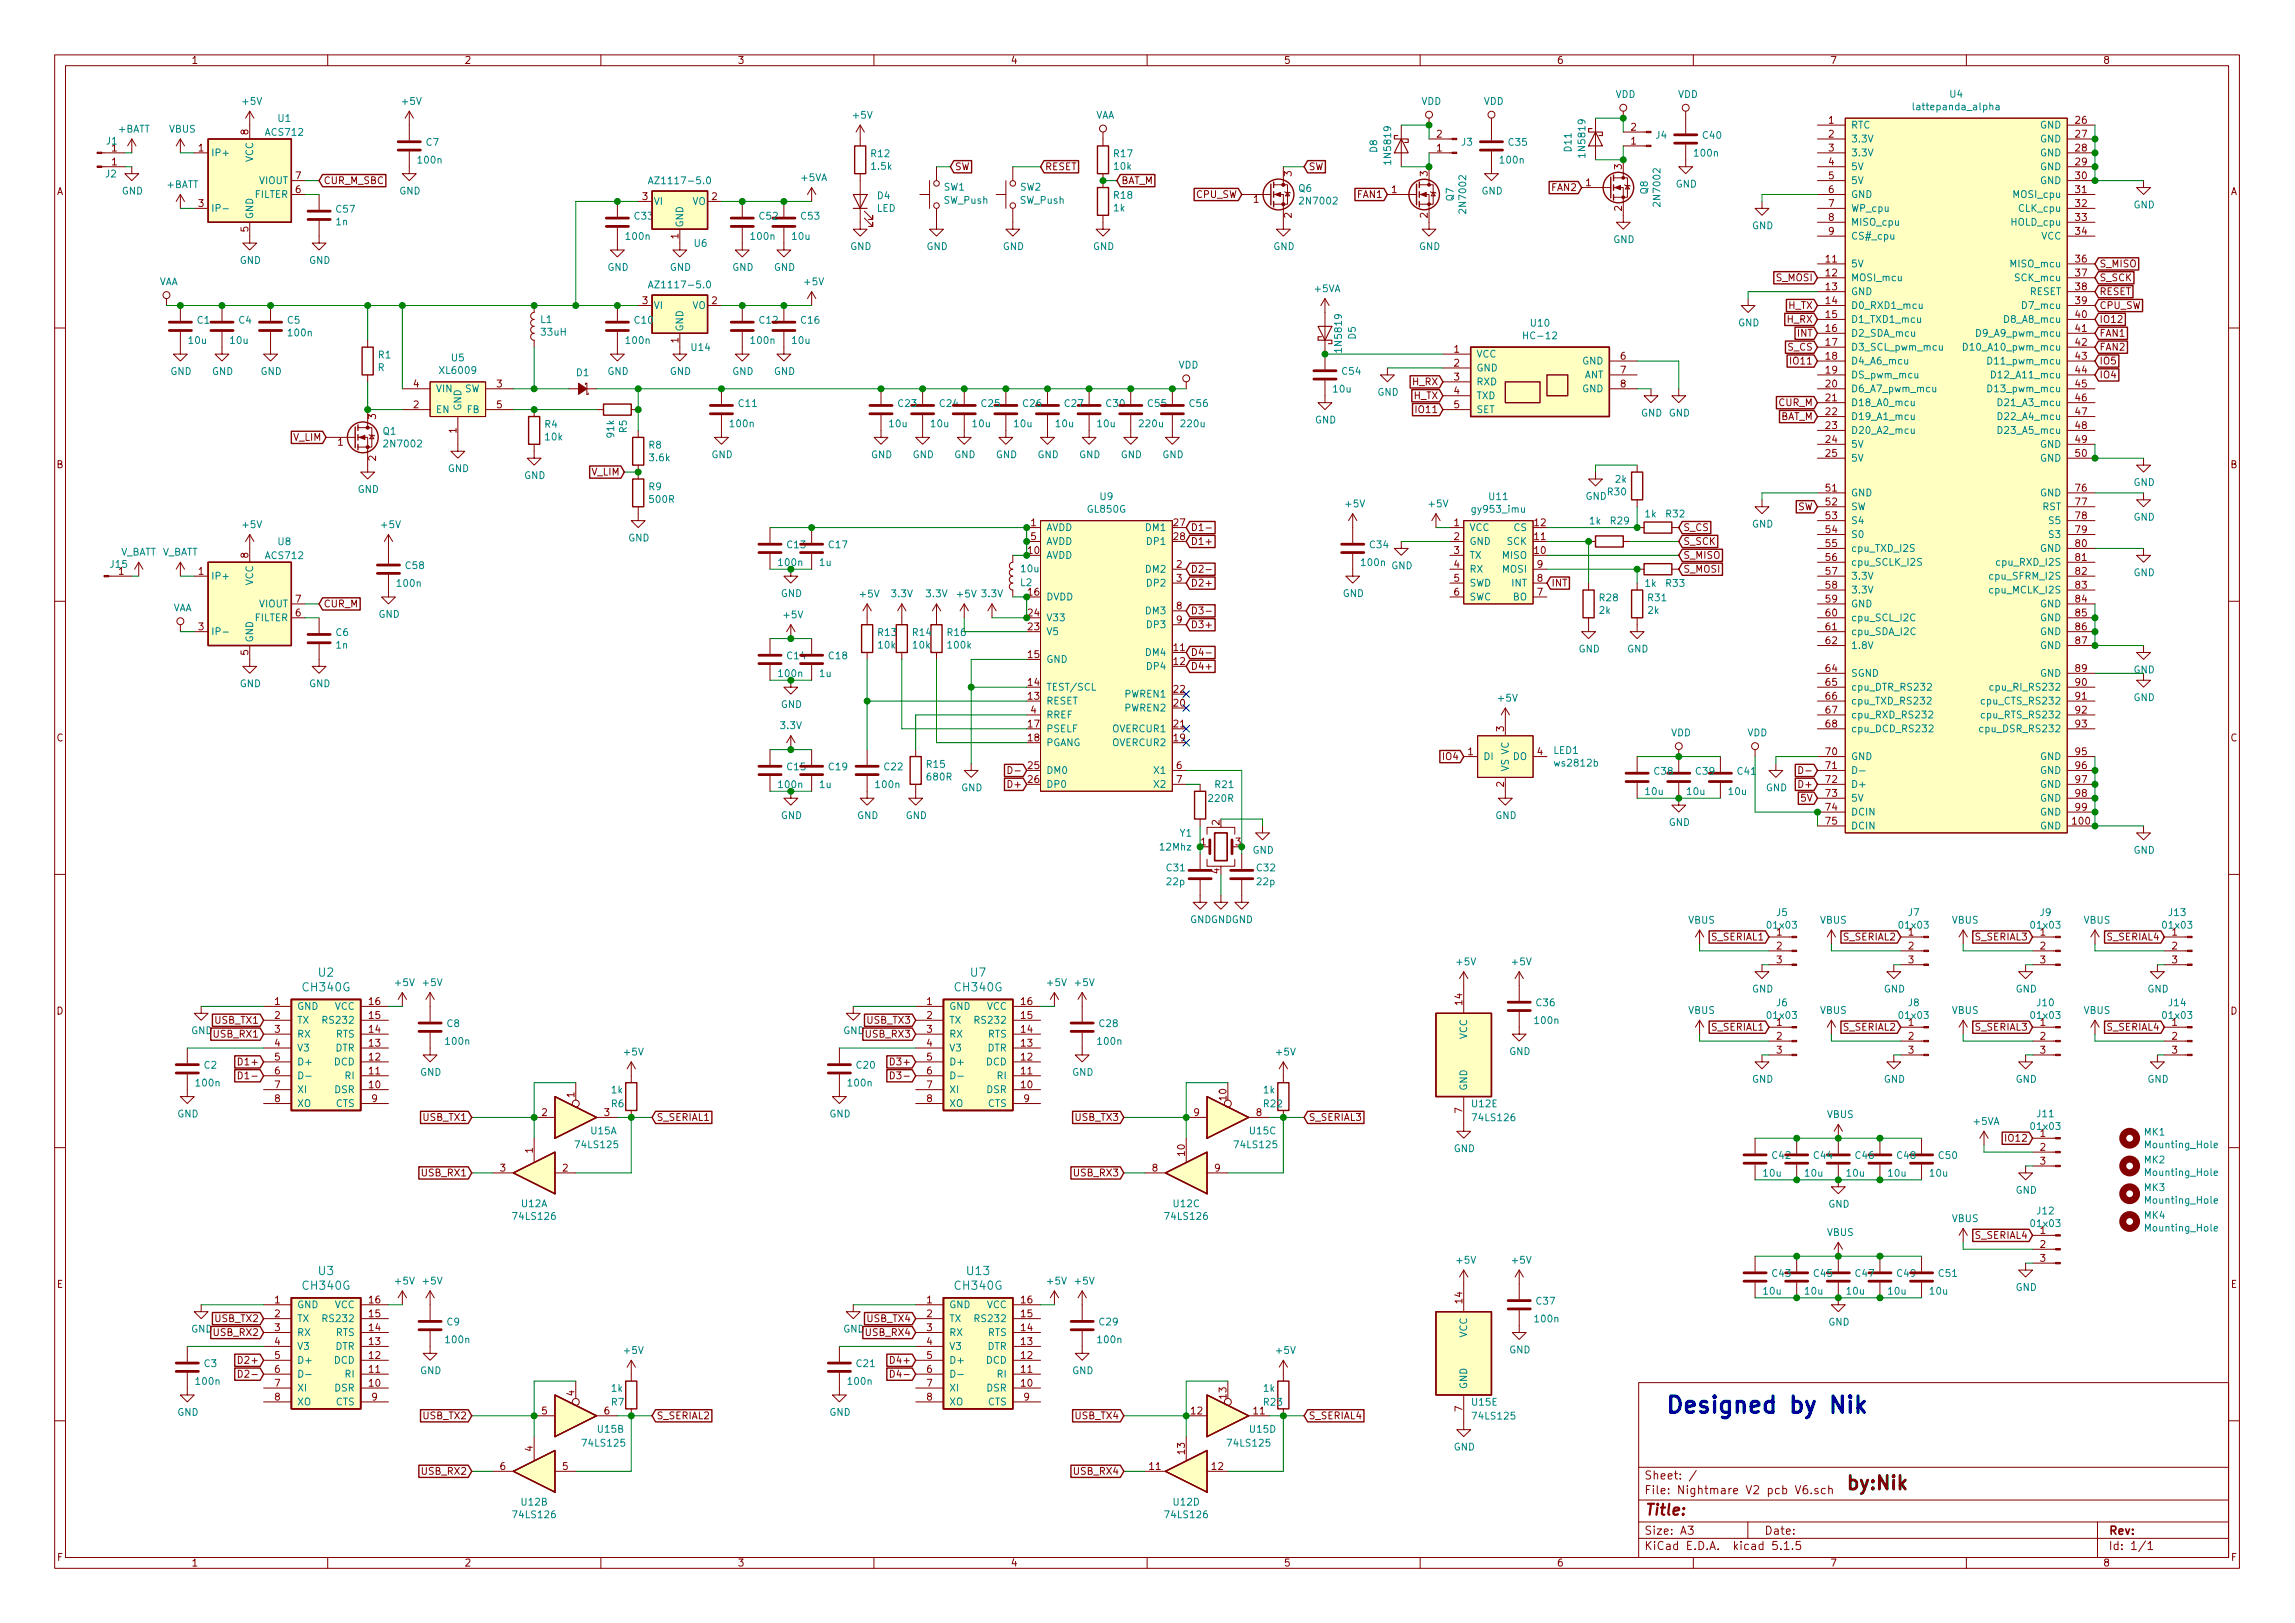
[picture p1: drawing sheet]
<svg xmlns="http://www.w3.org/2000/svg" width="420mm" height="297mm" viewBox="0 0 420 297" stroke-linecap="round" stroke-linejoin="round" font-family="sans-serif">
<defs><g id="words">
<text font-size="4.2" fill="#0000c2" x="304.8" y="258.6">Designed by Nik</text>
<text font-size="3.5" x="337.8" y="272.7">by:Nik</text>
<text font-size="2.8" fill="#840000" x="301" y="277.3">Title:</text>
<g font-size="2.1" fill="#008484">
<text x="58.3" y="178.8">U2</text>
<text x="177.7" y="178.8">U7</text>
<text x="55.6" y="181.4">CH340G</text>
<text x="175" y="181.4">CH340G</text>
<text x="58.3" y="233.4">U3</text>
<text x="177.1" y="233.4">U13</text>
<text x="55.6" y="236.1">CH340G</text>
<text x="175" y="236.1">CH340G</text>
</g>
<g font-size="2.1" fill="#840000">
<text x="301" y="273.5">File: Nightmare V2 pcb V6.sch</text>
<text x="301" y="270.8">Sheet: /</text>
<text x="301" y="280.9">Size: A3</text>
<text x="323" y="280.9">Date:</text>
<text x="386" y="280.9">Rev:</text>
<text x="301" y="283.7">KiCad E.D.A. kicad 5.1.5</text>
<text x="386" y="283.7">Id: 1/1</text>
</g>
<g font-size="1.8" fill="#840000">
<text x="35" y="11.7">1</text>
<text x="85" y="11.7">2</text>
<text x="135" y="11.7">3</text>
<text x="185" y="11.7">4</text>
<text x="235" y="11.7">5</text>
<text x="285" y="11.7">6</text>
<text x="335" y="11.7">7</text>
<text x="385" y="11.7">8</text>
<text x="298.6" y="23.9">2</text>
<text x="334.8" y="22.6">1</text>
<text x="380" y="22.6">26</text>
<text x="36.3" y="27.7">1</text>
<text x="45.5" y="24.6" transform="rotate(-90 45.5 24.6)">8</text>
<text x="263" y="27.7">1</text>
<text x="263" y="25.2">2</text>
<text x="298.6" y="26.5">1</text>
<text x="334.8" y="25.2">2</text>
<text x="334.8" y="27.7">3</text>
<text x="380" y="25.2">27</text>
<text x="380" y="27.7">28</text>
<text x="10.4" y="35.7">A</text>
<text x="20.5" y="30.3">1</text>
<text x="54.1" y="35.3">6</text>
<text x="54.1" y="32.8">7</text>
<text x="59.2" y="33.7">CUR_M_SBC</text>
<text x="174.8" y="31.2">SW</text>
<text x="191.3" y="31.2">RESET</text>
<text x="205.3" y="33.7">BAT_M</text>
<text x="236.5" y="32.3" transform="rotate(-90 236.5 32.3)">3</text>
<text x="239.5" y="31.2">SW</text>
<text x="254.8" y="35.3">1</text>
<text x="261.4" y="32.3" transform="rotate(-90 261.4 32.3)">3</text>
<text x="284.1" y="35">FAN2</text>
<text x="290.3" y="34.1">1</text>
<text x="296.9" y="31" transform="rotate(-90 296.9 31)">3</text>
<text x="334.8" y="30.3">4</text>
<text x="334.8" y="32.8">5</text>
<text x="334.8" y="35.3">6</text>
<text x="380" y="30.3">29</text>
<text x="380" y="32.8">30</text>
<text x="380" y="35.3">31</text>
<text x="408.4" y="35.7">A</text>
<text x="36.3" y="37.9">3</text>
<text x="117.6" y="36.6">3</text>
<text x="130.3" y="36.6">2</text>
<text x="219" y="36.2">CPU_SW</text>
<text x="229.5" y="37.1">1</text>
<text x="236.5" y="39.9" transform="rotate(-90 236.5 39.9)">2</text>
<text x="248.6" y="36.2">FAN1</text>
<text x="261.4" y="39.9" transform="rotate(-90 261.4 39.9)">2</text>
<text x="296.9" y="38.6" transform="rotate(-90 296.9 38.6)">2</text>
<text x="334.8" y="37.9">7</text>
<text x="334.8" y="40.4">8</text>
<text x="380" y="37.9">32</text>
<text x="380" y="40.4">33</text>
<text x="45.5" y="42.4" transform="rotate(-90 45.5 42.4)">5</text>
<text x="124.2" y="43.7" transform="rotate(-90 124.2 43.7)">1</text>
<text x="334.8" y="43">9</text>
<text x="380" y="43">34</text>
<text x="325.3" y="51.5">S_MOSI</text>
<text x="334.3" y="48">11</text>
<text x="334.3" y="50.6">12</text>
<text x="334.3" y="53.1">13</text>
<text x="380" y="48">36</text>
<text x="380" y="50.6">37</text>
<text x="380" y="53.1">38</text>
<text x="384.3" y="51.5">S_SCK</text>
<text x="384.3" y="48.9">S_MISO</text>
<text x="117.6" y="55.7">3</text>
<text x="130.3" y="55.7">2</text>
<text x="327.2" y="59.1">H_RX</text>
<text x="327.4" y="56.6">H_TX</text>
<text x="334.3" y="55.7">14</text>
<text x="334.3" y="58.2">15</text>
<text x="380" y="55.7">39</text>
<text x="380" y="58.2">40</text>
<text x="384.3" y="54">RESET</text>
<text x="384.3" y="59.1">IO12</text>
<text x="384.3" y="56.6">CPU_SW</text>
<text x="124.2" y="62.7" transform="rotate(-90 124.2 62.7)">1</text>
<text x="266.2" y="64.6">1</text>
<text x="296.7" y="65.8">6</text>
<text x="327.3" y="64.2">S_CS</text>
<text x="329.1" y="61.6">INT</text>
<text x="334.3" y="60.7">16</text>
<text x="334.3" y="63.3">17</text>
<text x="334.3" y="65.8">18</text>
<text x="380" y="60.7">41</text>
<text x="380" y="63.3">42</text>
<text x="380" y="65.8">43</text>
<text x="384.3" y="61.6">FAN1</text>
<text x="384.3" y="64.2">FAN2</text>
<text x="75.7" y="70.9">4</text>
<text x="91" y="70.9">3</text>
<text x="258.6" y="70.5">H_RX</text>
<text x="266.2" y="67.1">2</text>
<text x="266.2" y="69.6">3</text>
<text x="296.7" y="68.4">7</text>
<text x="296.7" y="70.9">8</text>
<text x="328.1" y="66.7">IO11</text>
<text x="334.3" y="68.4">19</text>
<text x="334.3" y="70.9">20</text>
<text x="380" y="68.4">44</text>
<text x="380" y="70.9">45</text>
<text x="384.3" y="66.7">IO5</text>
<text x="384.3" y="69.3">IO4</text>
<text x="68.8" y="76.7" transform="rotate(-90 68.8 76.7)">3</text>
<text x="75.7" y="74.7">2</text>
<text x="91" y="74.7">5</text>
<text x="258.9" y="73.1">H_TX</text>
<text x="259.5" y="75.6">IO11</text>
<text x="266.2" y="72.2">4</text>
<text x="266.2" y="74.7">5</text>
<text x="325.7" y="74.3">CUR_M</text>
<text x="325.9" y="76.9">BAT_M</text>
<text x="334.3" y="73.4">21</text>
<text x="334.3" y="76">22</text>
<text x="380" y="73.4">46</text>
<text x="380" y="76">47</text>
<text x="53.7" y="80.7">V_LIM</text>
<text x="61.9" y="81.6">1</text>
<text x="83.6" y="79.3" transform="rotate(-90 83.6 79.3)">1</text>
<text x="334.3" y="78.5">23</text>
<text x="334.3" y="81.1">24</text>
<text x="334.3" y="83.6">25</text>
<text x="380" y="78.5">48</text>
<text x="380" y="81.1">49</text>
<text x="380" y="83.6">50</text>
<text x="10.4" y="85.7">B</text>
<text x="68.8" y="84.3" transform="rotate(-90 68.8 84.3)">2</text>
<text x="108.3" y="87">V_LIM</text>
<text x="334.3" y="90">51</text>
<text x="380" y="90">76</text>
<text x="408.4" y="85.7">B</text>
<text x="329.1" y="93.4">SW</text>
<text x="334.3" y="92.5">52</text>
<text x="334.3" y="95">53</text>
<text x="380" y="92.5">77</text>
<text x="380" y="95">78</text>
<text x="188.3" y="101.4">10</text>
<text x="188.7" y="96.3">1</text>
<text x="188.7" y="98.8">5</text>
<text x="214.9" y="96.3">27</text>
<text x="214.9" y="98.8">28</text>
<text x="218" y="99.7">D1+</text>
<text x="218" y="97.2">D1-</text>
<text x="266.2" y="96.3">1</text>
<text x="266.2" y="98.8">2</text>
<text x="266.2" y="101.4">3</text>
<text x="281" y="101.4">10</text>
<text x="281" y="98.8">11</text>
<text x="281" y="96.3">12</text>
<text x="308.1" y="99.7">S_SCK</text>
<text x="308.1" y="97.2">S_CS</text>
<text x="334.3" y="97.6">54</text>
<text x="334.3" y="100.1">55</text>
<text x="380" y="97.6">79</text>
<text x="380" y="100.1">80</text>
<text x="21.7" y="105.2">1</text>
<text x="36.3" y="105.2">1</text>
<text x="45.5" y="102.1" transform="rotate(-90 45.5 102.1)">8</text>
<text x="215.4" y="103.9">2</text>
<text x="215.4" y="106.5">3</text>
<text x="218" y="107.4">D2+</text>
<text x="218" y="104.8">D2-</text>
<text x="266.2" y="103.9">4</text>
<text x="266.2" y="106.5">5</text>
<text x="281.5" y="106.5">8</text>
<text x="281.5" y="103.9">9</text>
<text x="284" y="107.4">INT</text>
<text x="308.1" y="104.8">S_MOSI</text>
<text x="308.1" y="102.3">S_MISO</text>
<text x="334.3" y="102.7">56</text>
<text x="334.3" y="105.2">57</text>
<text x="334.3" y="107.7">58</text>
<text x="380" y="102.7">81</text>
<text x="380" y="105.2">82</text>
<text x="380" y="107.7">83</text>
<text x="54.1" y="112.8">6</text>
<text x="54.1" y="110.3">7</text>
<text x="59.2" y="111.2">CUR_M</text>
<text x="188.3" y="109">16</text>
<text x="188.3" y="112.8">24</text>
<text x="215.4" y="111.5">8</text>
<text x="218" y="112.4">D3-</text>
<text x="266.2" y="109">6</text>
<text x="281.5" y="109">7</text>
<text x="334.3" y="110.3">59</text>
<text x="334.3" y="112.8">60</text>
<text x="380" y="110.3">84</text>
<text x="380" y="112.8">85</text>
<text x="36.3" y="115.4">3</text>
<text x="45.5" y="119.9" transform="rotate(-90 45.5 119.9)">5</text>
<text x="188.3" y="115.4">23</text>
<text x="214.9" y="119.2">11</text>
<text x="215.4" y="114.1">9</text>
<text x="218" y="115">D3+</text>
<text x="334.3" y="115.4">61</text>
<text x="334.3" y="117.9">62</text>
<text x="380" y="115.4">86</text>
<text x="380" y="117.9">87</text>
<text x="188.3" y="125.5">14</text>
<text x="188.3" y="120.4">15</text>
<text x="214.9" y="121.7">12</text>
<text x="218" y="122.6">D4+</text>
<text x="218" y="120.1">D4-</text>
<text x="334.3" y="123">64</text>
<text x="334.3" y="125.5">65</text>
<text x="380" y="123">89</text>
<text x="380" y="125.5">90</text>
<text x="188.3" y="128.1">13</text>
<text x="188.7" y="130.6">4</text>
<text x="214.9" y="129.3">20</text>
<text x="214.9" y="126.8">22</text>
<text x="334.3" y="128.1">66</text>
<text x="334.3" y="130.6">67</text>
<text x="380" y="128.1">91</text>
<text x="380" y="130.6">92</text>
<text x="10.4" y="135.7">C</text>
<text x="188.3" y="133.1">17</text>
<text x="188.3" y="135.7">18</text>
<text x="214.9" y="135.7">19</text>
<text x="214.9" y="133.1">21</text>
<text x="275.3" y="133.9" transform="rotate(-90 275.3 133.9)">3</text>
<text x="334.3" y="133.1">68</text>
<text x="380" y="133.1">93</text>
<text x="408.4" y="135.7">C</text>
<text x="188.3" y="140.8">25</text>
<text x="188.3" y="143.3">26</text>
<text x="215.4" y="140.8">6</text>
<text x="215.4" y="143.3">7</text>
<text x="264.3" y="139.1">IO4</text>
<text x="268.8" y="138.2">1</text>
<text x="281.5" y="138.2">4</text>
<text x="334.3" y="138.2">70</text>
<text x="334.3" y="140.8">71</text>
<text x="334.3" y="143.3">72</text>
<text x="380" y="138.2">95</text>
<text x="380" y="140.8">96</text>
<text x="380" y="143.3">97</text>
<text x="184.9" y="144.2">D+</text>
<text x="275.3" y="144" transform="rotate(-90 275.3 144)">2</text>
<text x="329.6" y="144.2">D+</text>
<text x="329.8" y="146.7">5V</text>
<text x="334.3" y="145.8">73</text>
<text x="334.3" y="148.4">74</text>
<text x="380" y="145.8">98</text>
<text x="380" y="148.4">99</text>
<text x="219.9" y="154.7">1</text>
<text x="223.3" y="151" transform="rotate(-90 223.3 151)">2</text>
<text x="226.2" y="154.7">3</text>
<text x="334.3" y="150.9">75</text>
<text x="379.5" y="150.9">100</text>
<text x="223.3" y="159.9" transform="rotate(-90 223.3 159.9)">4</text>
<text x="313.4" y="172.1">S_SERIAL1</text>
<text x="325.3" y="171.2">1</text>
<text x="325.3" y="173.8">2</text>
<text x="337.6" y="172.1">S_SERIAL2</text>
<text x="349.4" y="171.2">1</text>
<text x="349.4" y="173.8">2</text>
<text x="361.7" y="172.1">S_SERIAL3</text>
<text x="373.5" y="171.2">1</text>
<text x="373.5" y="173.8">2</text>
<text x="385.8" y="172.1">S_SERIAL4</text>
<text x="397.7" y="171.2">1</text>
<text x="397.7" y="173.8">2</text>
<text x="325.3" y="176.3">3</text>
<text x="349.4" y="176.3">3</text>
<text x="373.5" y="176.3">3</text>
<text x="397.7" y="176.3">3</text>
<text x="10.4" y="185.7">D</text>
<text x="50.3" y="183.9">1</text>
<text x="67.6" y="183.9">16</text>
<text x="169.7" y="183.9">1</text>
<text x="187" y="183.9">16</text>
<text x="267.7" y="183.9" transform="rotate(-90 267.7 183.9)">14</text>
<text x="408.4" y="185.7">D</text>
<text x="39.3" y="189.9">USB_RX1</text>
<text x="39.5" y="187.4">USB_TX1</text>
<text x="50.3" y="186.5">2</text>
<text x="50.3" y="189">3</text>
<text x="50.3" y="191.6">4</text>
<text x="67.6" y="191.6">13</text>
<text x="67.6" y="189">14</text>
<text x="67.6" y="186.5">15</text>
<text x="158.7" y="189.9">USB_RX3</text>
<text x="158.9" y="187.4">USB_TX3</text>
<text x="169.7" y="186.5">2</text>
<text x="169.7" y="189">3</text>
<text x="169.7" y="191.6">4</text>
<text x="187" y="191.6">13</text>
<text x="187" y="189">14</text>
<text x="187" y="186.5">15</text>
<text x="313.4" y="188.6">S_SERIAL1</text>
<text x="325.3" y="187.7">1</text>
<text x="325.3" y="190.3">2</text>
<text x="337.6" y="188.6">S_SERIAL2</text>
<text x="349.4" y="187.7">1</text>
<text x="349.4" y="190.3">2</text>
<text x="361.7" y="188.6">S_SERIAL3</text>
<text x="373.5" y="187.7">1</text>
<text x="373.5" y="190.3">2</text>
<text x="385.8" y="188.6">S_SERIAL4</text>
<text x="397.7" y="187.7">1</text>
<text x="397.7" y="190.3">2</text>
<text x="44.2" y="195">D1+</text>
<text x="44.6" y="197.5">D1-</text>
<text x="50.3" y="194.1">5</text>
<text x="50.3" y="196.6">6</text>
<text x="67.6" y="196.6">11</text>
<text x="67.6" y="194.1">12</text>
<text x="163.6" y="195">D3+</text>
<text x="164" y="197.5">D3-</text>
<text x="169.7" y="194.1">5</text>
<text x="169.7" y="196.6">6</text>
<text x="187" y="196.6">11</text>
<text x="187" y="194.1">12</text>
<text x="325.3" y="192.8">3</text>
<text x="349.4" y="192.8">3</text>
<text x="373.5" y="192.8">3</text>
<text x="397.7" y="192.8">3</text>
<text x="50.3" y="199.2">7</text>
<text x="50.3" y="201.7">8</text>
<text x="67.6" y="199.2">10</text>
<text x="68.1" y="201.7">9</text>
<text x="105.2" y="200.8" transform="rotate(-90 105.2 200.8)">1</text>
<text x="169.7" y="199.2">7</text>
<text x="169.7" y="201.7">8</text>
<text x="187" y="199.2">10</text>
<text x="187.5" y="201.7">9</text>
<text x="224.5" y="201.3" transform="rotate(-90 224.5 201.3)">10</text>
<text x="267.7" y="203.7" transform="rotate(-90 267.7 203.7)">7</text>
<text x="77.6" y="205.1">USB_TX1</text>
<text x="99.2" y="204.3">2</text>
<text x="110.6" y="204.3">3</text>
<text x="120.2" y="205.1">S_SERIAL1</text>
<text x="197" y="205.1">USB_TX3</text>
<text x="218.6" y="204.3">9</text>
<text x="230" y="204.3">8</text>
<text x="239.5" y="205.1">S_SERIAL3</text>
<text x="367.5" y="209">IO12</text>
<text x="373.5" y="208.1">1</text>
<text x="77.4" y="215.3">USB_RX1</text>
<text x="91.6" y="214.4">3</text>
<text x="97.5" y="211" transform="rotate(-90 97.5 211)">1</text>
<text x="103" y="214.4">2</text>
<text x="196.8" y="215.3">USB_RX3</text>
<text x="211" y="214.4">8</text>
<text x="216.9" y="211.5" transform="rotate(-90 216.9 211.5)">10</text>
<text x="222.4" y="214.4">9</text>
<text x="373.5" y="210.6">2</text>
<text x="373.5" y="213.1">3</text>
<text x="361.7" y="226.7">S_SERIAL4</text>
<text x="373.5" y="225.8">1</text>
<text x="373.5" y="228.4">2</text>
<text x="373.5" y="230.9">3</text>
<text x="10.4" y="235.7">E</text>
<text x="50.3" y="238.5">1</text>
<text x="67.6" y="238.5">16</text>
<text x="169.7" y="238.5">1</text>
<text x="187" y="238.5">16</text>
<text x="267.7" y="238.5" transform="rotate(-90 267.7 238.5)">14</text>
<text x="408.4" y="235.7">E</text>
<text x="39.3" y="244.5">USB_RX2</text>
<text x="39.5" y="242">USB_TX2</text>
<text x="50.3" y="241.1">2</text>
<text x="50.3" y="243.6">3</text>
<text x="67.6" y="243.6">14</text>
<text x="67.6" y="241.1">15</text>
<text x="158.7" y="244.5">USB_RX4</text>
<text x="158.9" y="242">USB_TX4</text>
<text x="169.7" y="241.1">2</text>
<text x="169.7" y="243.6">3</text>
<text x="187" y="243.6">14</text>
<text x="187" y="241.1">15</text>
<text x="44.2" y="249.6">D2+</text>
<text x="50.3" y="246.2">4</text>
<text x="50.3" y="248.7">5</text>
<text x="50.3" y="251.2">6</text>
<text x="67.6" y="251.2">11</text>
<text x="67.6" y="248.7">12</text>
<text x="67.6" y="246.2">13</text>
<text x="163.6" y="249.6">D4+</text>
<text x="169.7" y="246.2">4</text>
<text x="169.7" y="248.7">5</text>
<text x="169.7" y="251.2">6</text>
<text x="187" y="251.2">11</text>
<text x="187" y="248.7">12</text>
<text x="187" y="246.2">13</text>
<text x="44.6" y="252.1">D2-</text>
<text x="50.3" y="253.8">7</text>
<text x="50.3" y="256.3">8</text>
<text x="67.6" y="253.8">10</text>
<text x="68.1" y="256.3">9</text>
<text x="105.2" y="255.5" transform="rotate(-90 105.2 255.5)">4</text>
<text x="164" y="252.1">D4-</text>
<text x="169.7" y="253.8">7</text>
<text x="169.7" y="256.3">8</text>
<text x="187" y="253.8">10</text>
<text x="187.5" y="256.3">9</text>
<text x="224.5" y="255.9" transform="rotate(-90 224.5 255.9)">13</text>
<text x="77.6" y="259.8">USB_TX2</text>
<text x="99.2" y="258.9">5</text>
<text x="110.6" y="258.9">6</text>
<text x="120.2" y="259.8">S_SERIAL2</text>
<text x="197" y="259.8">USB_TX4</text>
<text x="218.1" y="258.9">12</text>
<text x="229.5" y="258.9">11</text>
<text x="239.5" y="259.8">S_SERIAL4</text>
<text x="267.7" y="258.3" transform="rotate(-90 267.7 258.3)">7</text>
<text x="77.4" y="269.9">USB_RX2</text>
<text x="91.6" y="269">6</text>
<text x="97.5" y="265.6" transform="rotate(-90 97.5 265.6)">4</text>
<text x="103" y="269">5</text>
<text x="196.8" y="269.9">USB_RX4</text>
<text x="210.5" y="269">11</text>
<text x="216.9" y="266.1" transform="rotate(-90 216.9 266.1)">13</text>
<text x="221.9" y="269">12</text>
<text x="10.5" y="285.7">F</text>
<text x="35" y="286.7">1</text>
<text x="85" y="286.7">2</text>
<text x="135" y="286.7">3</text>
<text x="185" y="286.7">4</text>
<text x="235" y="286.7">5</text>
<text x="285" y="286.7">6</text>
<text x="335" y="286.7">7</text>
<text x="385" y="286.7">8</text>
<text x="408.5" y="285.7">F</text>
</g>
<g font-size="1.8" fill="#008484">
<text x="295.8" y="17.9">VDD</text>
<text x="307.2" y="17.9">VDD</text>
<text x="357" y="17.9">U4</text>
<text x="44.5" y="19.2">+5V</text>
<text x="51" y="22.3">U1</text>
<text x="73.7" y="19.2">+5V</text>
<text x="156.3" y="21.7">+5V</text>
<text x="200.5" y="21.7">VAA</text>
<text x="260.2" y="19.2">VDD</text>
<text x="271.6" y="19.2">VDD</text>
<text x="338.8" y="23.5">RTC</text>
<text x="350.9" y="20.2">lattepanda_alpha</text>
<text x="373.5" y="23.5">GND</text>
<text x="19.5" y="26.5">J1</text>
<text x="20.5" y="27.7">1</text>
<text x="21.6" y="24.3">+BATT</text>
<text x="31" y="24.3">VBUS</text>
<text x="38.6" y="28.6">IP+</text>
<text x="46.4" y="29.7" transform="rotate(-90 46.4 29.7)">VCC</text>
<text x="48.7" y="24.9">ACS712</text>
<text x="76.7" y="29.9">100n</text>
<text x="78.1" y="26.7">C7</text>
<text x="159.5" y="28.8">R12</text>
<text x="204" y="28.8">R17</text>
<text x="252.1" y="27.9" transform="rotate(-90 252.1 27.9)">D8</text>
<text x="254.7" y="29.8" transform="rotate(-90 254.7 29.8)">1N5819</text>
<text x="267.6" y="26.7">J3</text>
<text x="274.8" y="29.9">100n</text>
<text x="276.3" y="26.7">C35</text>
<text x="287.7" y="27.7" transform="rotate(-90 287.7 27.7)">D11</text>
<text x="290.2" y="28.5" transform="rotate(-90 290.2 28.5)">1N5819</text>
<text x="303.2" y="25.4">J4</text>
<text x="310.3" y="28.7">100n</text>
<text x="311.8" y="25.4">C40</text>
<text x="338.8" y="26.1">3.3V</text>
<text x="338.8" y="28.6">3.3V</text>
<text x="373.5" y="26.1">GND</text>
<text x="373.5" y="28.6">GND</text>
<text x="19.4" y="32.5">J2</text>
<text x="22.3" y="35.6">GND</text>
<text x="30.5" y="34.4">+BATT</text>
<text x="47.4" y="33.7">VIOUT</text>
<text x="73.1" y="35.6">GND</text>
<text x="119.8" y="33.7">AZ1117-5.0</text>
<text x="146.7" y="33.2">+5VA</text>
<text x="159.6" y="31.1">1.5k</text>
<text x="172.8" y="34.9">SW1</text>
<text x="186.8" y="34.9">SW2</text>
<text x="204" y="31.1">10k</text>
<text x="237.8" y="35.1">Q6</text>
<text x="271.2" y="35.6">GND</text>
<text x="301.7" y="35.5" transform="rotate(-90 301.7 35.5)">Q8</text>
<text x="306.8" y="34.3">GND</text>
<text x="338.8" y="31.2">5V</text>
<text x="338.8" y="33.7">5V</text>
<text x="373.5" y="31.2">GND</text>
<text x="373.5" y="33.7">GND</text>
<text x="38.6" y="38.8">IP-</text>
<text x="46.4" y="40.2" transform="rotate(-90 46.4 40.2)">GND</text>
<text x="46.6" y="36.2">FILTER</text>
<text x="61.6" y="41.2">1n</text>
<text x="61.6" y="38.9">C57</text>
<text x="116.2" y="40.2">C33</text>
<text x="119.6" y="37.5">VI</text>
<text x="125.1" y="41.7" transform="rotate(-90 125.1 41.7)">GND</text>
<text x="126.7" y="37.5">VO</text>
<text x="139.1" y="40.2">C52</text>
<text x="146.7" y="40.2">C53</text>
<text x="160.5" y="38.8">LED</text>
<text x="160.7" y="36.5">D4</text>
<text x="172.8" y="37.3">SW_Push</text>
<text x="186.8" y="37.3">SW_Push</text>
<text x="203.9" y="38.7">1k</text>
<text x="204" y="36.4">R18</text>
<text x="238.3" y="37.4">2N7002</text>
<text x="266.1" y="36.8" transform="rotate(-90 266.1 36.8)">Q7</text>
<text x="268.4" y="38.7" transform="rotate(-90 268.4 38.7)">2N7002</text>
<text x="304" y="37.4" transform="rotate(-90 304 37.4)">2N7002</text>
<text x="320.8" y="41.9">GND</text>
<text x="338.8" y="36.2">GND</text>
<text x="338.8" y="38.8">WP_cpu</text>
<text x="338.8" y="41.3">MISO_cpu</text>
<text x="368.3" y="41.3">HOLD_cpu</text>
<text x="368.8" y="36.2">MOSI_cpu</text>
<text x="369.7" y="38.8">CLK_cpu</text>
<text x="390.6" y="38.1">GND</text>
<text x="114.8" y="43.9">100n</text>
<text x="127.2" y="45.2">U6</text>
<text x="137.6" y="43.9">100n</text>
<text x="145.1" y="43.9">10u</text>
<text x="155.7" y="45.8">GND</text>
<text x="169.6" y="45.8">GND</text>
<text x="183.6" y="45.8">GND</text>
<text x="200.1" y="45.8">GND</text>
<text x="233.1" y="45.8">GND</text>
<text x="259.8" y="45.8">GND</text>
<text x="295.4" y="44.5">GND</text>
<text x="338.8" y="43.9">CS#_cpu</text>
<text x="373.7" y="43.9">VCC</text>
<text x="29.1" y="52.2">VAA</text>
<text x="43.9" y="48.3">GND</text>
<text x="56.6" y="48.3">GND</text>
<text x="111.2" y="49.6">GND</text>
<text x="119.8" y="52.8">AZ1117-5.0</text>
<text x="122.6" y="49.6">GND</text>
<text x="134.1" y="49.6">GND</text>
<text x="141.7" y="49.6">GND</text>
<text x="147.4" y="52.2">+5V</text>
<text x="240.7" y="53.5">+5VA</text>
<text x="338.8" y="48.9">5V</text>
<text x="338.8" y="51.5">MOSI_mcu</text>
<text x="368.3" y="48.9">MISO_mcu</text>
<text x="369.1" y="51.5">SCK_mcu</text>
<text x="36.1" y="59.2">C1</text>
<text x="43.8" y="59.2">C4</text>
<text x="52.7" y="59.2">C5</text>
<text x="99" y="59.1">L1</text>
<text x="116.2" y="59.2">C10</text>
<text x="119.6" y="56.6">VI</text>
<text x="126.7" y="56.6">VO</text>
<text x="139.1" y="59.2">C12</text>
<text x="146.7" y="59.2">C16</text>
<text x="280.3" y="59.8">U10</text>
<text x="318.2" y="59.7">GND</text>
<text x="338.8" y="54">GND</text>
<text x="338.8" y="56.6">D0_RXD1_mcu</text>
<text x="338.8" y="59.1">D1_TXD1_mcu</text>
<text x="367.3" y="59.1">D8_A8_mcu</text>
<text x="370.6" y="56.6">D7_mcu</text>
<text x="371.6" y="54">RESET</text>
<text x="34.6" y="63">10u</text>
<text x="42.2" y="63">10u</text>
<text x="52.9" y="61.6">100n</text>
<text x="69.3" y="65.6">R1</text>
<text x="99.2" y="61.4">33uH</text>
<text x="114.8" y="63">100n</text>
<text x="125.1" y="60.7" transform="rotate(-90 125.1 60.7)">GND</text>
<text x="126.6" y="64.2">U14</text>
<text x="137.6" y="63">100n</text>
<text x="145.1" y="63">10u</text>
<text x="245.7" y="64.1" transform="rotate(-90 245.7 64.1)">1N5819</text>
<text x="248.2" y="62.1" transform="rotate(-90 248.2 62.1)">D5</text>
<text x="270.3" y="65.4">VCC</text>
<text x="279.4" y="62.1">HC-12</text>
<text x="338.8" y="61.6">D2_SDA_mcu</text>
<text x="338.8" y="64.2">D3_SCL_pwm_mcu</text>
<text x="360.3" y="64.2">D10_A10_pwm_mcu</text>
<text x="362.3" y="61.6">D9_A9_pwm_mcu</text>
<text x="31.2" y="68.6">GND</text>
<text x="38.8" y="68.6">GND</text>
<text x="47.7" y="68.6">GND</text>
<text x="69.2" y="67.9">R</text>
<text x="79.8" y="71.8">VIN</text>
<text x="80.7" y="68.4">XL6009</text>
<text x="82.7" y="66.1">U5</text>
<text x="85" y="71.8">SW</text>
<text x="105.6" y="68.8">D1</text>
<text x="111.2" y="68.6">GND</text>
<text x="122.6" y="68.6">GND</text>
<text x="134.1" y="68.6">GND</text>
<text x="141.7" y="68.6">GND</text>
<text x="215.7" y="67.4">VDD</text>
<text x="244.2" y="71.8">10u</text>
<text x="245.8" y="68.6">C54</text>
<text x="270.3" y="68">GND</text>
<text x="270.3" y="70.5">RXD</text>
<text x="289.7" y="66.7">GND</text>
<text x="289.7" y="71.8">GND</text>
<text x="290" y="69.3">ANT</text>
<text x="338.8" y="66.7">D4_A6_mcu</text>
<text x="338.8" y="69.3">DS_pwm_mcu</text>
<text x="338.8" y="71.8">D6_A7_pwm_mcu</text>
<text x="364.6" y="66.7">D11_pwm_mcu</text>
<text x="364.6" y="71.8">D13_pwm_mcu</text>
<text x="365.4" y="69.3">D12_A11_mcu</text>
<text x="79.8" y="75.6">EN</text>
<text x="84.5" y="75.2" transform="rotate(-90 84.5 75.2)">GND</text>
<text x="85.5" y="75.6">FB</text>
<text x="135.3" y="74.5">C11</text>
<text x="164.5" y="74.5">C23</text>
<text x="172.1" y="74.5">C24</text>
<text x="179.7" y="74.5">C25</text>
<text x="187.4" y="74.5">C26</text>
<text x="195" y="74.5">C27</text>
<text x="202.6" y="74.5">C30</text>
<text x="210.2" y="74.5">C55</text>
<text x="217.8" y="74.5">C56</text>
<text x="240.7" y="77.5">GND</text>
<text x="252.2" y="72.4">GND</text>
<text x="270.3" y="73.1">TXD</text>
<text x="270.3" y="75.6">SET</text>
<text x="300.4" y="76.2">GND GND</text>
<text x="338.8" y="74.3">D18_A0_mcu</text>
<text x="338.8" y="76.9">D19_A1_mcu</text>
<text x="366.3" y="74.3">D21_A3_mcu</text>
<text x="366.3" y="76.9">D22_A4_mcu</text>
<text x="70.2" y="79.6">Q1</text>
<text x="70.6" y="81.9">2N7002</text>
<text x="99.8" y="78.3">R4</text>
<text x="99.9" y="80.6">10k</text>
<text x="112.4" y="80" transform="rotate(-90 112.4 80)">91k</text>
<text x="114.8" y="79.2" transform="rotate(-90 114.8 79.2)">R5</text>
<text x="118.8" y="82.1">R8</text>
<text x="130.3" y="83.9">GND</text>
<text x="133.8" y="78.2">100n</text>
<text x="159.5" y="83.9">GND</text>
<text x="162.9" y="78.2">10u</text>
<text x="167.1" y="83.9">GND</text>
<text x="170.5" y="78.2">10u</text>
<text x="174.7" y="83.9">GND</text>
<text x="178.1" y="78.2">10u</text>
<text x="182.3" y="83.9">GND</text>
<text x="185.8" y="78.2">10u</text>
<text x="189.9" y="83.9">GND</text>
<text x="193.4" y="78.2">10u</text>
<text x="197.6" y="83.9">GND</text>
<text x="201" y="78.2">10u</text>
<text x="205.2" y="83.9">GND</text>
<text x="208.7" y="78.2">220u</text>
<text x="212.8" y="83.9">GND</text>
<text x="216.4" y="78.2">220u</text>
<text x="338.8" y="79.4">D20_A2_mcu</text>
<text x="338.8" y="82">5V</text>
<text x="366.3" y="79.4">D23_A5_mcu</text>
<text x="373.5" y="82">GND</text>
<text x="82" y="86.4">GND</text>
<text x="96" y="87.7">GND</text>
<text x="118.8" y="89.7">R9</text>
<text x="119" y="84.4">3.6k</text>
<text x="295.8" y="88.4">2k</text>
<text x="338.8" y="84.5">5V</text>
<text x="373.5" y="84.5">GND</text>
<text x="390.6" y="88.9">GND</text>
<text x="65.5" y="90.2">GND</text>
<text x="119" y="92">500R</text>
<text x="199.2" y="93.8">GL850G</text>
<text x="201.4" y="91.5">U9</text>
<text x="246.4" y="92.8">+5V</text>
<text x="261.7" y="92.8">+5V</text>
<text x="269.7" y="93.8">gy953_imu</text>
<text x="272.7" y="91.5">U11</text>
<text x="290.3" y="91.5">GND</text>
<text x="291.1" y="96">1k</text>
<text x="294.4" y="90.7">R30</text>
<text x="294.9" y="96">R29</text>
<text x="301.2" y="94.7">1k</text>
<text x="305.1" y="94.7">R32</text>
<text x="338.8" y="90.8">GND</text>
<text x="338.8" y="93.4">SW</text>
<text x="338.8" y="95.9">S4</text>
<text x="373.5" y="90.8">GND</text>
<text x="373.9" y="93.4">RST</text>
<text x="375.3" y="95.9">S5</text>
<text x="390.6" y="95.3">GND</text>
<text x="22" y="101.7">V_BATT V_BATT</text>
<text x="44.5" y="96.7">+5V</text>
<text x="51" y="99.8">U8</text>
<text x="69.9" y="96.7">+5V</text>
<text x="115" y="99.1">GND</text>
<text x="144.2" y="100.3">C13</text>
<text x="151.8" y="100.3">C17</text>
<text x="191.5" y="97.2">AVDD</text>
<text x="191.5" y="99.7">AVDD</text>
<text x="209.9" y="97.2">DM1</text>
<text x="210.2" y="99.7">DP1</text>
<text x="250.9" y="100.3">C34</text>
<text x="269" y="97.2">VCC</text>
<text x="269" y="99.7">GND</text>
<text x="275.9" y="99.7">SCK</text>
<text x="277.2" y="97.2">CS</text>
<text x="320.8" y="96.6">GND</text>
<text x="338.8" y="98.5">S0</text>
<text x="338.8" y="101">cpu_TXD_I2S</text>
<text x="373.5" y="101">GND</text>
<text x="375.3" y="98.5">S3</text>
<text x="20.3" y="103.9">J15</text>
<text x="38.6" y="106.1">IP+</text>
<text x="46.4" y="107.1" transform="rotate(-90 46.4 107.1)">VCC</text>
<text x="48.7" y="102.3">ACS712</text>
<text x="72.8" y="107.4">100n</text>
<text x="74.3" y="104.2">C58</text>
<text x="142.7" y="103.6">100n</text>
<text x="150.1" y="103.6">1u</text>
<text x="186.9" y="107.3">L2</text>
<text x="187" y="104.7">10u</text>
<text x="191.5" y="102.3">AVDD</text>
<text x="209.9" y="104.8">DM2</text>
<text x="210.2" y="107.4">DP2</text>
<text x="249.4" y="103.6">100n</text>
<text x="254.7" y="104.2">GND</text>
<text x="269" y="102.3">TX</text>
<text x="269" y="104.8">RX</text>
<text x="269" y="107.4">SWD</text>
<text x="275.1" y="102.3">MISO</text>
<text x="275.1" y="104.8">MOSI</text>
<text x="276.8" y="107.4">INT</text>
<text x="301.2" y="107.4">1k</text>
<text x="305.1" y="107.4">R33</text>
<text x="338.8" y="103.5">cpu_SCLK_I2S</text>
<text x="338.8" y="106.1">3.3V</text>
<text x="364.7" y="106.1">cpu_SFRM_I2S</text>
<text x="365.9" y="103.5">cpu_RXD_I2S</text>
<text x="390.6" y="105.4">GND</text>
<text x="31.6" y="111.9">VAA</text>
<text x="46.6" y="113.7">FILTER</text>
<text x="47.4" y="111.2">VIOUT</text>
<text x="69.3" y="113.1">GND</text>
<text x="143" y="109.3">GND</text>
<text x="143.6" y="113.2">+5V</text>
<text x="157.5" y="109.4">+5V</text>
<text x="163.3" y="109.3">3.3V</text>
<text x="169.6" y="109.3">3.3V</text>
<text x="175.3" y="109.4">+5V</text>
<text x="179.8" y="109.3">3.3V</text>
<text x="191.5" y="109.9">DVDD</text>
<text x="191.5" y="113.7">V33</text>
<text x="209.9" y="112.4">DM3</text>
<text x="245.8" y="109.3">GND</text>
<text x="269" y="109.9">SWC</text>
<text x="277" y="109.9">BO</text>
<text x="292.8" y="112.4">2k</text>
<text x="292.9" y="110">R28</text>
<text x="301.7" y="112.4">2k</text>
<text x="301.8" y="110">R31</text>
<text x="338.8" y="108.6">3.3V</text>
<text x="338.8" y="111.2">GND</text>
<text x="338.8" y="113.7">cpu_SCL_I2C</text>
<text x="364.6" y="108.6">cpu_MCLK_I2S</text>
<text x="373.5" y="111.2">GND</text>
<text x="373.5" y="113.7">GND</text>
<text x="38.6" y="116.2">IP-</text>
<text x="46.4" y="117.6" transform="rotate(-90 46.4 117.6)">GND</text>
<text x="61.5" y="116.4">C6</text>
<text x="61.6" y="118.7">1n</text>
<text x="160.8" y="116.4">R13</text>
<text x="160.9" y="118.7">10k</text>
<text x="167.2" y="116.4">R14</text>
<text x="167.2" y="118.7">10k</text>
<text x="173.5" y="116.4">R16</text>
<text x="173.7" y="118.7">100k</text>
<text x="191.5" y="116.2">V5</text>
<text x="210.2" y="115">DP3</text>
<text x="289" y="119.4">GND</text>
<text x="297.9" y="119.4">GND</text>
<text x="338.8" y="116.2">cpu_SDA_I2C</text>
<text x="338.8" y="118.8">1.8V</text>
<text x="373.5" y="116.2">GND</text>
<text x="373.5" y="118.8">GND</text>
<text x="43.9" y="125.8">GND</text>
<text x="56.6" y="125.8">GND</text>
<text x="142.7" y="123.9">100n</text>
<text x="144.2" y="120.7">C14</text>
<text x="150.1" y="123.9">1u</text>
<text x="151.8" y="120.7">C18</text>
<text x="191.5" y="121.3">GND</text>
<text x="209.9" y="120.1">DM4</text>
<text x="210.2" y="122.6">DP4</text>
<text x="338.8" y="123.9">SGND</text>
<text x="373.5" y="123.9">GND</text>
<text x="390.6" y="123.2">GND</text>
<text x="143" y="129.6">GND</text>
<text x="191.5" y="128.9">RESET</text>
<text x="191.5" y="126.4">TEST/SCL</text>
<text x="191.5" y="131.5">RREF</text>
<text x="206" y="130.2">PWREN2</text>
<text x="206" y="127.7">PWREN1</text>
<text x="274.4" y="128.4">+5V</text>
<text x="338.8" y="126.4">cpu_DTR_RS232</text>
<text x="338.8" y="128.9">cpu_TXD_RS232</text>
<text x="338.8" y="131.5">cpu_RXD_RS232</text>
<text x="363.4" y="128.9">cpu_CTS_RS232</text>
<text x="363.4" y="131.5">cpu_RTS_RS232</text>
<text x="365.2" y="126.4">cpu_RI_RS232</text>
<text x="390.6" y="128.3">GND</text>
<text x="143" y="133.4">3.3V</text>
<text x="191.5" y="134">PSELF</text>
<text x="191.5" y="136.6">PGANG</text>
<text x="203.8" y="136.6">OVERCUR2</text>
<text x="203.8" y="134">OVERCUR1</text>
<text x="284.5" y="138">LED1</text>
<text x="305.9" y="134.8">VDD</text>
<text x="319.9" y="134.8">VDD</text>
<text x="338.8" y="134">cpu_DCD_RS232</text>
<text x="363.2" y="134">cpu_DSR_RS232</text>
<text x="144.2" y="141">C15</text>
<text x="151.8" y="141">C19</text>
<text x="162" y="141">C22</text>
<text x="169.7" y="140.5">R15</text>
<text x="169.8" y="142.8">680R</text>
<text x="191.5" y="141.6">DM0</text>
<text x="211.5" y="141.6">X1</text>
<text x="271.5" y="139.1">DI</text>
<text x="276.2" y="141.3" transform="rotate(-90 276.2 141.3)">VS VC</text>
<text x="277" y="139.1">DO</text>
<text x="284.9" y="140.3">ws2812b</text>
<text x="302.9" y="141.8">C38</text>
<text x="310.5" y="141.8">C39</text>
<text x="318.2" y="141.8">C41</text>
<text x="338.8" y="139.1">GND</text>
<text x="373.5" y="139.1">GND</text>
<text x="373.5" y="141.6">GND</text>
<text x="142.7" y="144.2">100n</text>
<text x="143" y="149.9">GND</text>
<text x="150.1" y="144.2">1u</text>
<text x="156.9" y="149.9">GND</text>
<text x="160.5" y="144.2">100n</text>
<text x="165.8" y="149.9">GND</text>
<text x="176" y="144.8">GND</text>
<text x="191.5" y="144.2">DP0</text>
<text x="211.5" y="144.2">X2</text>
<text x="221.4" y="146.8">220R</text>
<text x="222.5" y="144.2">R21</text>
<text x="273.8" y="149.9">GND</text>
<text x="301.3" y="145.5">10u</text>
<text x="308.9" y="145.5">10u</text>
<text x="316.6" y="145.5">10u</text>
<text x="323.3" y="144.8">GND</text>
<text x="338.8" y="144.2">D+</text>
<text x="338.8" y="146.7">5V</text>
<text x="338.8" y="149.3">DCIN</text>
<text x="373.5" y="144.2">GND</text>
<text x="373.5" y="146.7">GND</text>
<text x="373.5" y="149.3">GND</text>
<text x="212.5" y="155.7">12Mhz</text>
<text x="216.1" y="153.1">Y1</text>
<text x="305.5" y="151.2">GND</text>
<text x="338.8" y="151.8">DCIN</text>
<text x="373.5" y="151.8">GND</text>
<text x="213.6" y="159.5">C31</text>
<text x="229.3" y="156.2">GND</text>
<text x="230.1" y="159.5">C32</text>
<text x="390.6" y="156.2">GND</text>
<text x="213.7" y="162">22p</text>
<text x="230.2" y="162">22p</text>
<text x="325.3" y="167.7">J5</text>
<text x="349.4" y="167.7">J7</text>
<text x="373.5" y="167.7">J9</text>
<text x="397.1" y="167.7">J13</text>
<text x="217.9" y="168.9">GNDGNDGND</text>
<text x="309.1" y="169">VBUS</text>
<text x="323.7" y="170">01x03</text>
<text x="333.2" y="169">VBUS</text>
<text x="347.9" y="170">01x03</text>
<text x="357.4" y="169">VBUS</text>
<text x="372" y="170">01x03</text>
<text x="381.5" y="169">VBUS</text>
<text x="396.1" y="170">01x03</text>
<text x="266.8" y="176.7">+5V</text>
<text x="276.9" y="176.7">+5V</text>
<text x="54.4" y="184.8">GND</text>
<text x="61.3" y="184.8">VCC</text>
<text x="72.4" y="180.5">+5V</text>
<text x="77.5" y="180.5">+5V</text>
<text x="173.7" y="184.8">GND</text>
<text x="180.7" y="184.8">VCC</text>
<text x="191.8" y="180.5">+5V</text>
<text x="196.9" y="180.5">+5V</text>
<text x="281.3" y="184.2">C36</text>
<text x="309.1" y="185.6">VBUS</text>
<text x="320.8" y="181.6">GND</text>
<text x="325.3" y="184.2">J6</text>
<text x="333.2" y="185.6">VBUS</text>
<text x="344.9" y="181.6">GND</text>
<text x="349.4" y="184.2">J8</text>
<text x="357.4" y="185.6">VBUS</text>
<text x="369" y="181.6">GND</text>
<text x="373" y="184.2">J10</text>
<text x="381.5" y="185.6">VBUS</text>
<text x="393.1" y="181.6">GND</text>
<text x="397.1" y="184.2">J14</text>
<text x="35" y="189.3">GND</text>
<text x="54.4" y="187.4">TX</text>
<text x="54.4" y="189.9">RX</text>
<text x="59.6" y="187.4">RS232</text>
<text x="61.5" y="189.9">RTS</text>
<text x="81.7" y="191.2">100n</text>
<text x="81.9" y="188">C8</text>
<text x="154.4" y="189.3">GND</text>
<text x="173.7" y="187.4">TX</text>
<text x="173.7" y="189.9">RX</text>
<text x="179" y="187.4">RS232</text>
<text x="180.9" y="189.9">RTS</text>
<text x="201.1" y="191.2">100n</text>
<text x="201.3" y="188">C28</text>
<text x="268.6" y="190.2" transform="rotate(-90 268.6 190.2)">VCC</text>
<text x="281.1" y="187.4">100n</text>
<text x="323.7" y="186.5">01x03</text>
<text x="347.9" y="186.5">01x03</text>
<text x="372" y="186.5">01x03</text>
<text x="396.1" y="186.5">01x03</text>
<text x="37.4" y="195.6">C2</text>
<text x="54.4" y="192.4">V3</text>
<text x="54.4" y="195">D+</text>
<text x="61.2" y="195">DCD</text>
<text x="61.4" y="192.4">DTR</text>
<text x="63.2" y="197.5">RI</text>
<text x="76.9" y="196.9">GND</text>
<text x="114.4" y="193.2">+5V</text>
<text x="156.9" y="195.6">C20</text>
<text x="173.7" y="192.4">V3</text>
<text x="173.7" y="195">D+</text>
<text x="180.6" y="195">DCD</text>
<text x="180.8" y="192.4">DTR</text>
<text x="182.6" y="197.5">RI</text>
<text x="196.3" y="196.9">GND</text>
<text x="233.7" y="193.2">+5V</text>
<text x="276.3" y="193.1">GND</text>
<text x="36" y="198.8">100n</text>
<text x="54.4" y="200.1">XI</text>
<text x="54.4" y="202.6">XO</text>
<text x="61.3" y="200.1">DSR</text>
<text x="61.5" y="202.6">CTS</text>
<text x="112" y="202.7">R6</text>
<text x="112" y="200.1">1k</text>
<text x="155.4" y="198.8">100n</text>
<text x="173.7" y="200.1">XI</text>
<text x="173.7" y="202.6">XO</text>
<text x="180.7" y="200.1">DSR</text>
<text x="180.9" y="202.6">CTS</text>
<text x="231.4" y="200.1">1k</text>
<text x="231.4" y="202.7">R22</text>
<text x="268.6" y="199.7" transform="rotate(-90 268.6 199.7)">GND</text>
<text x="269.5" y="202.7">U12E</text>
<text x="320.8" y="198.2">GND</text>
<text x="344.9" y="198.2">GND</text>
<text x="369" y="198.2">GND</text>
<text x="393.1" y="198.2">GND</text>
<text x="32.5" y="204.5">GND</text>
<text x="108.2" y="207.6">U15A</text>
<text x="151.8" y="204.5">GND</text>
<text x="228.9" y="207.6">U15C</text>
<text x="269.9" y="205.2">74LS126</text>
<text x="334.5" y="204.6">VBUS</text>
<text x="361.4" y="205.9">+5VA</text>
<text x="372" y="206.8">01x03</text>
<text x="373" y="204.5">J11</text>
<text x="392.6" y="207.8">MK1</text>
<text x="105.6" y="210.1">74LS125</text>
<text x="226.3" y="210.1">74LS125</text>
<text x="266.1" y="210.9">GND</text>
<text x="322.9" y="215.4">10u</text>
<text x="324.5" y="212.1">C42</text>
<text x="330.5" y="215.4">10u</text>
<text x="332.1" y="212.1">C44</text>
<text x="338.2" y="215.4">10u</text>
<text x="339.8" y="212.1">C46</text>
<text x="345.8" y="215.4">10u</text>
<text x="347.4" y="212.1">C48</text>
<text x="353.4" y="215.4">10u</text>
<text x="355" y="212.1">C50</text>
<text x="392.6" y="212.9">MK2</text>
<text x="393" y="215.2">Mounting_Hole</text>
<text x="393" y="210.1">Mounting_Hole</text>
<text x="95.5" y="220.9">U12A</text>
<text x="214.9" y="220.9">U12C</text>
<text x="334.7" y="221">GND</text>
<text x="369" y="218.5">GND</text>
<text x="392.6" y="218">MK3</text>
<text x="393" y="220.3">Mounting_Hole</text>
<text x="94.2" y="223.3">74LS126</text>
<text x="213.6" y="223.3">74LS126</text>
<text x="334.5" y="226.2">VBUS</text>
<text x="357.4" y="223.7">VBUS</text>
<text x="372" y="224.6">01x03</text>
<text x="373" y="222.3">J12</text>
<text x="392.6" y="223.1">MK4</text>
<text x="393" y="225.4">Mounting_Hole</text>
<text x="266.8" y="231.3">+5V</text>
<text x="276.9" y="231.3">+5V</text>
<text x="324.5" y="233.7">C43</text>
<text x="332.1" y="233.7">C45</text>
<text x="339.8" y="233.7">C47</text>
<text x="347.4" y="233.7">C49</text>
<text x="355" y="233.7">C51</text>
<text x="54.4" y="239.4">GND</text>
<text x="61.3" y="239.4">VCC</text>
<text x="72.4" y="235.1">+5V</text>
<text x="77.5" y="235.1">+5V</text>
<text x="173.7" y="239.4">GND</text>
<text x="180.7" y="239.4">VCC</text>
<text x="191.8" y="235.1">+5V</text>
<text x="196.9" y="235.1">+5V</text>
<text x="281.3" y="238.8">C37</text>
<text x="322.9" y="236.9">10u</text>
<text x="330.5" y="236.9">10u</text>
<text x="338.2" y="236.9">10u</text>
<text x="345.8" y="236.9">10u</text>
<text x="353.4" y="236.9">10u</text>
<text x="369" y="236.3">GND</text>
<text x="35" y="243.9">GND</text>
<text x="54.4" y="242">TX</text>
<text x="54.4" y="244.5">RX</text>
<text x="59.6" y="242">RS232</text>
<text x="61.5" y="244.5">RTS</text>
<text x="81.7" y="245.8">100n</text>
<text x="81.9" y="242.6">C9</text>
<text x="154.4" y="243.9">GND</text>
<text x="173.7" y="242">TX</text>
<text x="173.7" y="244.5">RX</text>
<text x="179" y="242">RS232</text>
<text x="180.9" y="244.5">RTS</text>
<text x="201.1" y="245.8">100n</text>
<text x="201.3" y="242.6">C29</text>
<text x="268.6" y="244.8" transform="rotate(-90 268.6 244.8)">VCC</text>
<text x="281.1" y="242">100n</text>
<text x="334.7" y="242.6">GND</text>
<text x="37.4" y="250.2">C3</text>
<text x="54.4" y="247.1">V3</text>
<text x="54.4" y="249.6">D+</text>
<text x="61.2" y="249.6">DCD</text>
<text x="61.4" y="247.1">DTR</text>
<text x="76.9" y="251.5">GND</text>
<text x="114.4" y="247.8">+5V</text>
<text x="156.9" y="250.2">C21</text>
<text x="173.7" y="247.1">V3</text>
<text x="173.7" y="249.6">D+</text>
<text x="180.6" y="249.6">DCD</text>
<text x="180.8" y="247.1">DTR</text>
<text x="196.3" y="251.5">GND</text>
<text x="233.7" y="247.8">+5V</text>
<text x="276.3" y="247.7">GND</text>
<text x="36" y="253.5">100n</text>
<text x="54.4" y="254.7">XI</text>
<text x="54.4" y="257.2">XO</text>
<text x="61.3" y="254.7">DSR</text>
<text x="61.5" y="257.2">CTS</text>
<text x="63.2" y="252.1">RI</text>
<text x="112" y="257.3">R7</text>
<text x="112" y="254.7">1k</text>
<text x="155.4" y="253.5">100n</text>
<text x="173.7" y="254.7">XI</text>
<text x="173.7" y="257.2">XO</text>
<text x="180.7" y="254.7">DSR</text>
<text x="180.9" y="257.2">CTS</text>
<text x="182.6" y="252.1">RI</text>
<text x="231.4" y="254.7">1k</text>
<text x="231.4" y="257.3">R23</text>
<text x="268.6" y="254.3" transform="rotate(-90 268.6 254.3)">GND</text>
<text x="269.5" y="257.3">U15E</text>
<text x="32.5" y="259.1">GND</text>
<text x="109.5" y="262.2">U15B</text>
<text x="151.8" y="259.1">GND</text>
<text x="228.9" y="262.2">U15D</text>
<text x="269.9" y="259.8">74LS125</text>
<text x="106.9" y="264.8">74LS125</text>
<text x="225" y="264.8">74LS125</text>
<text x="266.1" y="265.5">GND</text>
<text x="95.5" y="275.6">U12B</text>
<text x="214.9" y="275.6">U12D</text>
<text x="94.2" y="277.9">74LS126</text>
<text x="213.6" y="277.9">74LS126</text>
</g>
</g></defs>
<g fill="none" stroke="#840000" stroke-width=".18">
<path d="M10 10h400v277h-400zM12 12h396v273.1h-396zM60 10v2M110 10v2M160 10v2M210 10v2M260 10v2M310 10v2M360 10v2M18.6 28h4.3M18.6 30.5h4.3M24.1 30.5v1.3h1.3l-1.3 1.3-1.2-1.3h1.2"/>
<path d="M24.1 25.4l-.7 1.3M24.1 25.4v2.6M24.1 25.4l.8 1.3M33 25.4v2.6M33 35.6v2.5M33 25.4l-.7 1.3M33 25.4l.8 1.3M33 35.6l-.7 1.3M33 35.6l.8 1.3M35.6 28h2.5M35.6 38.1h2.5M45.7 20.4v5"/>
<path d="M45.7 20.4l-.7 1.2M45.7 20.4l.8 1.2M53.3 35.6h2.6M53.3 33.1h2.6M58.4 35.6v2.8M74.9 27.7v4.1h1.3l-1.3 1.3-1.2-1.3h1.2M74.9 20.4v5.3M74.9 20.4l-.7 1.2M74.9 20.4l.8 1.2M113 36.9v2.8M116.8 36.9h2.6M129.5 36.9h2.6"/>
<path d="M135.9 36.9v2.8M143.5 36.9v2.8M148.6 34.3v2.6M148.6 34.3l-.8 1.3M148.6 34.3l.8 1.3M157.5 31.8v10.1h1.2l-1.2 1.3-1.3-1.3h1.3M157.5 22.9l-.8 1.3M157.5 22.9v3.8M157.5 22.9l.7 1.3M158.2 39.9l1.6 1.5v-.7v.7h-.8M158.2 38.6l1.6 1.6v-.8v.8h-.8M168.4 35.6h1.8"/>
<path d="M170.2 33.1v5M171.4 38.1v3.8h1.3l-1.3 1.3-1.2-1.3h1.2M171.4 30.5v2.6M182.4 35.6h1.7M184.1 33.1v5M185.4 38.1v3.8h1.3l-1.3 1.3-1.3-1.3h1.3M185.4 30.5v2.6M201.9 39.4v2.5h1.3l-1.3 1.3-1.2-1.3h1.2M201.9 24.2v2.5M201.9 31.8v2.5M227.3 35.6h5.4M233.2 35.6h1.7v6.3h1.3l-1.3 1.3-1.2-1.3h1.2"/>
<path d="M233.2 33.8h1.7M234.9 33.8h.8v3.6h-2.5M234.9 30.5v3.3M235.2 35.1l.1 .1h.8l.1 .1M235.7 35.2l.4 .7h-.8zM254 35.6h5.3M256.5 22.9v7.6M259.8 35.6h1.8v6.3h1.3l-1.3 1.3-1.3-1.3h1.3M259.8 33.8h2.6v3.6h-2.6M261.6 25.4h4.2M261.6 28h4.2M261.6 21.6v1.3"/>
<path d="M261.6 30.5v3.3M261.9 35.1l.1 .1h.8l.1 .1M262.4 35.2l.4 .7h-.8zM273 27.7v4.1h1.3l-1.3 1.3-1.2-1.3h1.2M273 21.6v4.1M289.6 34.3h5.3M292.1 21.6v7.6M295.4 34.3h1.8v6.4h1.2l-1.2 1.2-1.3-1.2h1.3M295.4 32.5h2.5v3.6h-2.5M297.2 20.4v1.2M297.2 29.2v3.3M297.2 24.2h4.2"/>
<path d="M297.2 26.7h4.2M297.4 33.8l.2 .1h.7l.1 .2M297.9 33.9l.4 .7h-.7zM308.6 26.5v4h1.3l-1.3 1.3-1.3-1.3h1.3M308.6 20.4v4M322.6 36.9v1.2h1.2l-1.2 1.3-1.3-1.3h1.3M332.7 25.4h5.1M332.7 28h5.1M332.7 35.6h5.1M332.7 22.9h5.1M332.7 30.5h5.1M332.7 33.1h5.1"/>
<path d="M332.7 38.1h5.1M337.8 21.6h40.7v130.8h-40.7zM378.5 25.4h5M378.5 28h5M378.5 35.6h5M378.5 22.9h5M378.5 30.5h5M378.5 33.1h5M378.5 38.1h5M392.4 33.1v1.2h1.3l-1.3 1.3-1.2-1.3h1.2M30.5 54.6v1.3M33 55.9v2.8"/>
<path d="M40.6 55.9v2.8M45.7 40.7v3.8h1.3l-1.3 1.3-1.3-1.3h1.3M49.5 55.9v2.8M58.4 40.4v4.1h1.3l-1.3 1.3-1.3-1.3h1.3M97.8 55.9v1.3a.63 .63 0 0 0-.6 .6 .63 .63 0 0 0 .6 .7 .63 .63 0 0 0-.6 .6 .63 .63 0 0 0 .6 .6 .63 .63 0 0 0-.6 .7 .63 .63 0 0 0 .6 .6 .63 .63 0 0 0-.6 .6 .63 .63 0 0 0 .6 .7v1.2M113 41.7v4.1h1.3l-1.3 1.2-1.2-1.2h1.2M113 55.9v2.8M116.8 55.9h2.6M124.5 41.9v3.9h1.2l-1.2 1.2-1.3-1.2h1.3M129.5 55.9h2.6M135.9 41.7v4.1h1.3l-1.3 1.2-1.3-1.2h1.3M135.9 55.9v2.8"/>
<path d="M143.5 41.7v4.1h1.3l-1.3 1.2-1.3-1.2h1.3M143.5 55.9v2.8M148.6 53.4v2.5M148.6 53.4l-.8 1.2M148.6 53.4l.8 1.2M242.6 54.6v13M242.6 54.6l-.8 1.3M242.6 54.6l.7 1.3M320 54.6v1.3h1.3l-1.3 1.3-1.2-1.3h1.2M332.7 55.9h5.1M332.7 48.3h5.1M332.7 50.8h5.1"/>
<path d="M332.7 53.4h5.1M332.7 58.5h5.1M332.7 40.7h5.1M332.7 43.2h5.1M378.5 55.9h5M378.5 48.3h5M378.5 50.8h5M378.5 53.4h5M378.5 58.5h5M378.5 40.7h5M378.5 43.2h5M10 60h2"/>
<path d="M33 60.7v4.1h1.3l-1.3 1.3-1.3-1.3h1.3M40.6 60.7v4.1h1.3l-1.3 1.3-1.2-1.3h1.2M49.5 60.7v4.1h1.3l-1.3 1.3-1.2-1.3h1.2M65.5 78.3h1.8M67.3 78.3h.8v3.5h-2.6M67.3 62.3v1.2M67.3 68.6v1.3M67.3 75v3.3M67.6 79.5l.1 .2h.8l.1 .1M68.1 79.7l.4 .6h-.8zM73.7 71.2h5M73.7 75h5"/>
<path d="M78.7 69.9h10.2v6.3h-10.2zM83.8 76.2v6.4h1.3l-1.3 1.3-1.3-1.3h1.3M88.9 71.2h5.1M88.9 75h5.1M97.8 75v1.2M104.1 71.2h1.8M107.2 70.4v-.3h.2v2.1h.3v-.3M107.4 71.2h1.8M109.2 75h1.3M113 60.7v4.1h1.3l-1.3 1.3-1.2-1.3h1.2M115.6 75h1.2M116.8 78.8v1.2"/>
<path d="M124.5 61v3.8h1.2l-1.2 1.3-1.3-1.3h1.3M132.1 76v4h1.2l-1.2 1.3-1.3-1.3h1.3M132.1 71.2v2.8M135.9 60.7v4.1h1.3l-1.3 1.3-1.3-1.3h1.3M143.5 60.7v4.1h1.3l-1.3 1.3-1.3-1.3h1.3M161.3 76v4h1.3l-1.3 1.3-1.3-1.3h1.3M161.3 71.2v2.8M168.9 76v4h1.3l-1.3 1.3-1.3-1.3h1.3M168.9 71.2v2.8M176.5 76v4h1.3l-1.3 1.3-1.2-1.3h1.2M176.5 71.2v2.8M184.1 76v4h1.3l-1.3 1.3-1.2-1.3h1.2"/>
<path d="M184.1 71.2v2.8M191.8 76v4h1.2l-1.2 1.3-1.3-1.3h1.3M191.8 71.2v2.8M199.4 76v4h1.3l-1.3 1.3-1.3-1.3h1.3M199.4 71.2v2.8M207 76v4h1.3l-1.3 1.3-1.3-1.3h1.3M207 71.2v2.8M214.6 76v4h1.3l-1.3 1.3-1.2-1.3h1.2M214.6 71.2v2.8M217.2 69.9v1.3M242.6 69.6v4.1h1.2l-1.2 1.3-1.3-1.3h1.3M254 67.3v1.3h1.3l-1.3 1.3-1.3-1.3h1.3"/>
<path d="M264.2 75h5M264.2 64.8h5M264.2 67.3h5M264.2 69.9h5M264.2 72.4h5M294.6 71.2h5.1M294.6 66.1h5.1M294.6 68.6h5.1M302.3 71.2v1.2h1.2l-1.2 1.3-1.3-1.3h1.3M307.3 71.2v1.2h1.3l-1.3 1.3-1.2-1.3h1.2M332.7 71.2h5.1M332.7 66.1h5.1"/>
<path d="M332.7 68.6h5.1M332.7 61h5.1M332.7 63.5h5.1M332.7 73.7h5.1M332.7 76.2h5.1M332.7 78.8h5.1M378.5 71.2h5M378.5 66.1h5M378.5 68.6h5M378.5 61h5M378.5 63.5h5M378.5 73.7h5"/>
<path d="M378.5 76.2h5M378.5 78.8h5M408 60h2M45.7 97.8v5.1M45.7 97.8l-.7 1.3M45.7 97.8l.8 1.3M59.7 80h5.3M65.5 80h1.8v6.4h1.3l-1.3 1.3-1.3-1.3h1.3M71.1 97.8v5.4M71.1 97.8l-.7 1.3M71.1 97.8l.8 1.3M97.8 81.3v2.6h1.3l-1.3 1.2-1.3-1.2h1.3"/>
<path d="M116.8 92.7v2.6h1.3l-1.3 1.3-1.2-1.3h1.2M116.8 85.1v2.6M141 96.6v2.8M148.6 96.6v2.8M188 96.6h2.5M188 99.1h2.5M190.5 95.3h24.1v49.5h-24.1zM220.8 96.6h1M247.6 94l-.7 1.3M247.6 94v5.4M247.6 94l.8 1.3M256.5 99.1v1.3h1.3l-1.3 1.2-1.2-1.2h1.2"/>
<path d="M262.9 94l-.8 1.3M262.9 94v2.6M262.9 94l.8 1.3M265.4 96.6h2.6M265.4 99.1h2.6M268 95.3h12.7v15.2h-12.7zM290.8 99.1h1.3M292.1 86.4v1.3h1.3l-1.3 1.2-1.3-1.2h1.3M297.2 99.1h1.2M299.7 85.1v1.3M299.7 91.5v1.2M299.7 96.6h1.3"/>
<path d="M306.1 96.6h1.2M322.6 91.5v1.2h1.2l-1.2 1.3-1.3-1.3h1.3M332.7 81.3h5.1M332.7 83.9h5.1M332.7 90.2h5.1M332.7 92.7h5.1M332.7 95.3h5.1M332.7 97.8h5.1M378.5 81.3h5M378.5 83.9h5M378.5 90.2h5M378.5 92.7h5"/>
<path d="M378.5 95.3h5M378.5 97.8h5M392.4 90.2v1.3h1.3l-1.3 1.2-1.2-1.2h1.2M392.4 83.9v1.2h1.3l-1.3 1.3-1.2-1.3h1.2M10 110h2M19.9 105.4h4.2M25.4 102.9l.8 1.3M25.4 102.9l-.8 1.3M25.4 102.9v2.5M33 102.9l.8 1.3M33 102.9l-.7 1.3M33 102.9v2.5"/>
<path d="M33 114.3v1.3M35.6 105.4h2.5M35.6 115.6h2.5M45.7 118.1v3.9h1.3l-1.3 1.2-1.3-1.2h1.3M53.3 113.1h2.6M53.3 110.5h2.6M58.4 117.9v4.1h1.3l-1.3 1.2-1.3-1.2h1.3M58.4 113.1v2.8M71.1 105.2v4.1h1.3l-1.3 1.2-1.3-1.2h1.3M141 101.4v2.8M141 116.9v2.8M144.8 104.2v1.2h1.2l-1.2 1.3-1.3-1.3h1.3"/>
<path d="M144.8 114.3v2.6M144.8 114.3l-.8 1.3M144.8 114.3l.7 1.3M148.6 101.4v2.8M148.6 116.9v2.8M158.7 110.5l-.7 1.3M158.7 110.5v3.8M158.7 119.4v1.3M158.7 110.5l.8 1.3M165.1 110.5l.8 1.3M165.1 110.5l-.8 1.3M165.1 110.5v3.8"/>
<path d="M165.1 119.4v1.3M171.4 110.5l.8 1.3M171.4 110.5l-.7 1.3M171.4 110.5v3.8M171.4 119.4v1.3M176.5 110.5l-.7 1.3M176.5 110.5v2.6M176.5 110.5l.8 1.3M181.6 110.5l.8 1.3M181.6 110.5l-.8 1.3M181.6 110.5v2.6M185.4 101.6v1.3a.63 .63 0 0 0-.6 .6 .63 .63 0 0 0 .6 .7 .63 .63 0 0 0-.6 .6 .63 .63 0 0 0 .6 .6 .63 .63 0 0 0-.6 .7 .63 .63 0 0 0 .6 .6 .63 .63 0 0 0-.6 .7 .63 .63 0 0 0 .6 .6v1.3"/>
<path d="M214.6 104.2h2.6M214.6 106.7h2.6M214.6 111.8h2.6M214.6 114.3h2.6M220.8 104.3h1M220.8 111.9h1M220.8 119.5h1M247.6 101.4v4h1.3l-1.3 1.3-1.2-1.3h1.2M265.4 104.2h2.6M265.4 106.7h2.6M265.4 101.6h2.6M265.4 109.3h2.6"/>
<path d="M280.7 104.2h2.5M280.7 106.7h2.5M280.7 109.3h2.5M290.8 113.1v2.5h1.3l-1.3 1.3-1.2-1.3h1.2M290.8 106.7v1.3M299.7 113.1v2.5h1.3l-1.3 1.3-1.3-1.3h1.3M299.7 106.7v1.3M299.7 104.2h1.3M306.1 104.2h1.2M332.7 105.4h5.1M332.7 115.6h5.1M332.7 113.1h5.1"/>
<path d="M332.7 110.5h5.1M332.7 100.4h5.1M332.7 102.9h5.1M332.7 108h5.1M332.7 118.1h5.1M378.5 105.4h5M378.5 115.6h5M378.5 113.1h5M378.5 110.5h5M378.5 100.4h5M378.5 102.9h5M378.5 108h5"/>
<path d="M378.5 118.1h5M392.4 100.4v1.2h1.3l-1.3 1.3-1.2-1.3h1.2M392.4 118.1v1.3h1.3l-1.3 1.3-1.2-1.3h1.2M408 110h2M141 121.7v2.8M141 137.2v2.8M144.8 124.5v1.3h1.2l-1.2 1.2-1.3-1.2h1.3M144.8 134.7l.7 1.2M144.8 134.7l-.8 1.2M144.8 134.7v2.5M148.6 121.7v2.8M148.6 137.2v2.8"/>
<path d="M158.7 137.2v2.8M167.6 137.2v1.3M177.8 139.7v1.3h1.3l-1.3 1.3-1.3-1.3h1.3M188 130.8h2.5M268 138.5h2.5M270.5 134.7h10.2v7.6h-10.2zM275.6 129.6l-.8 1.2M275.6 129.6v5.1M275.6 129.6l.8 1.2M280.7 138.5h2.5M299.7 138.5v2.8M307.3 137.2v4.1"/>
<path d="M315 138.5v2.8M321.3 137.2v1.3M325.1 139.7v1.3h1.3l-1.3 1.3-1.3-1.3h1.3M332.7 130.8h5.1M332.7 138.5h5.1M332.7 123.2h5.1M332.7 125.8h5.1M332.7 128.3h5.1M332.7 133.4h5.1M378.5 130.8h5M378.5 138.5h5M378.5 123.2h5"/>
<path d="M378.5 125.8h5M378.5 128.3h5M378.5 133.4h5M392.4 123.2v1.3h1.3l-1.3 1.3-1.2-1.3h1.2M141 142v2.8M144.8 144.8v1.3h1.2l-1.2 1.3-1.3-1.3h1.3M148.6 142v2.8M158.7 142v4.1h1.3l-1.3 1.3-1.2-1.3h1.2M167.6 143.5v2.6h1.3l-1.3 1.3-1.2-1.3h1.2M184.6 140.3a.64 .64 0 0 1 .7 .6 .64 .64 0 0 1-.7 .7zM185.8 141.1h1M214.6 141h2.6"/>
<path d="M214.6 143.5h2.6M219.7 143.5v1.3M219.7 149.9v1.3M219.7 156.2v2.8M221 157.3v1.2h5.1v-1.2M221 152.7v-1.3h5.1v1.3M221 155h.5M225.6 155h.5M227.3 156.2v2.8M231.1 151.2v1.2h1.3l-1.3 1.3-1.2-1.3h1.2M275.6 142.3v3.8h1.3l-1.3 1.3-1.3-1.3h1.3M299.7 143.3v2.8"/>
<path d="M307.3 143.3v4.1h1.3l-1.3 1.2-1.2-1.2h1.2M315 143.3v2.8M329.3 140.3a.64 .64 0 0 1 .8 .6 .64 .64 0 0 1-.8 .7zM330.6 141.1h1M332.7 141h5.1M332.7 143.5h5.1M332.7 151.2h5.1M332.7 146.1h5.1M332.7 148.6h5.1M378.5 141h5M378.5 143.5h5M378.5 151.2h5"/>
<path d="M378.5 146.1h5M378.5 148.6h5M392.4 151.2v1.2h1.3l-1.3 1.3-1.2-1.3h1.2M10 160h2M219.7 161.1v4h1.3l-1.3 1.3-1.3-1.3h1.3M223.5 163.9v1.2h1.3l-1.3 1.3-1.3-1.3h1.3M227.3 161.1v4h1.3l-1.3 1.3-1.2-1.3h1.2M268 177.8v7.7M268 177.8l-.8 1.3M268 177.8l.7 1.3M278.1 177.8v5.4M278.1 177.8l-.7 1.3"/>
<path d="M278.1 177.8l.8 1.3M311.1 170.2l-.7 1.3M311.1 170.2v2.6M311.1 170.2l.8 1.3M322.6 176.6v1.2h1.2l-1.2 1.3-1.3-1.3h1.3M323.8 176.6h4.3M323.8 174h4.3M323.8 171.5h4.3M335.3 170.2v2.6M335.3 170.2l-.8 1.3M335.3 170.2l.7 1.3M346.7 176.6v1.2h1.3l-1.3 1.3-1.3-1.3h1.3"/>
<path d="M348 176.6h4.2M348 174h4.2M348 171.5h4.2M359.4 170.2l-.8 1.3M359.4 170.2v2.6M359.4 170.2l.8 1.3M370.8 176.6v1.2h1.3l-1.3 1.3-1.2-1.3h1.2M372.1 176.6h4.2M372.1 174h4.2M372.1 171.5h4.2M383.5 170.2l-.7 1.3M383.5 170.2v2.6"/>
<path d="M383.5 170.2l.8 1.3M395 176.6v1.2h1.2l-1.2 1.3-1.3-1.3h1.3M396.2 176.6h4.3M396.2 174h4.3M396.2 171.5h4.3M408 160h2M34.3 196.6v4.1h1.3l-1.3 1.3-1.3-1.3h1.3M34.3 191.8v2.8M36.8 184.2v1.3h1.3l-1.3 1.2-1.2-1.2h1.2M43.6 193.6a.64 .64 0 0 1 .8 .7 .64 .64 0 0 1-.8 .6zM43.6 196.2a.64 .64 0 0 1 .8 .6 .64 .64 0 0 1-.8 .6zM48.3 184.2h5"/>
<path d="M48.3 199.4h5M48.3 196.9h5M48.3 194.3h5M48.3 191.8h5M48.3 189.3h5M48.3 186.7h5M66 184.2h5.1M66 199.4h5.1M66 196.9h5.1M66 194.3h5.1M66 191.8h5.1M66 189.3h5.1"/>
<path d="M66 186.7h5.1M73.7 181.6v2.6M73.7 181.6l-.8 1.3M73.7 181.6l.7 1.3M78.7 189v4.1h1.3l-1.3 1.2-1.2-1.2h1.2M78.7 181.6v5.4M78.7 181.6l-.7 1.3M78.7 181.6l.8 1.3M105.4 198.2v3.1M115.6 194.3v3.9M115.6 194.3l-.8 1.3M115.6 194.3l.7 1.3"/>
<path d="M153.7 196.6v4.1h1.2l-1.2 1.3-1.3-1.3h1.3M153.7 191.8v2.8M156.2 184.2v1.3h1.3l-1.3 1.2-1.3-1.2h1.3M163 196.2a.64 .64 0 0 1 .7 .6 .64 .64 0 0 1-.7 .6zM163 193.6a.64 .64 0 0 1 .7 .7 .64 .64 0 0 1-.7 .6zM167.6 184.2h5.1M167.6 199.4h5.1M167.6 196.9h5.1M167.6 194.3h5.1M167.6 191.8h5.1M167.6 189.3h5.1M167.6 186.7h5.1"/>
<path d="M185.4 184.2h5.1M185.4 199.4h5.1M185.4 196.9h5.1M185.4 194.3h5.1M185.4 191.8h5.1M185.4 189.3h5.1M185.4 186.7h5.1M193 181.6l-.7 1.3M193 181.6v2.6M193 181.6l.8 1.3M198.1 189v4.1h1.3l-1.3 1.2-1.3-1.2h1.3M198.1 181.6l-.7 1.3"/>
<path d="M198.1 181.6v5.4M198.1 181.6l.8 1.3M224.8 198.2v3.1M234.9 194.3v3.9M234.9 194.3l-.7 1.3M234.9 194.3l.8 1.3M278.1 185.2v4.1h1.3l-1.3 1.2-1.2-1.2h1.2M311.1 186.7v2.6M311.1 186.7l-.7 1.3M311.1 186.7l.8 1.3M322.6 193.1v1.2h1.2l-1.2 1.3-1.3-1.3h1.3M323.8 193.1h4.3"/>
<path d="M323.8 190.5h4.3M323.8 188h4.3M335.3 186.7l-.8 1.3M335.3 186.7v2.6M335.3 186.7l.7 1.3M346.7 193.1v1.2h1.3l-1.3 1.3-1.3-1.3h1.3M348 193.1h4.2M348 190.5h4.2M348 188h4.2M359.4 186.7v2.6M359.4 186.7l-.8 1.3M359.4 186.7l.8 1.3"/>
<path d="M370.8 193.1v1.2h1.3l-1.3 1.3-1.2-1.3h1.2M372.1 193.1h4.2M372.1 190.5h4.2M372.1 188h4.2M383.5 186.7v2.6M383.5 186.7l-.7 1.3M383.5 186.7l.8 1.3M395 193.1v1.2h1.2l-1.2 1.3-1.3-1.3h1.3M396.2 193.1h4.3M396.2 190.5h4.3M396.2 188h4.3M10 210h2"/>
<path d="M48.3 202h5M66 202h5.1M90.2 214.7h3.8M97.8 208.3v4.5M97.8 204.5h3.8M101.6 214.7h3.8M109.2 204.5h3.8M115.6 203.2v1.3M167.6 202h5.1M185.4 202h5.1M209.5 214.7h3.9M217.2 208.3v4.5"/>
<path d="M217.2 204.5h3.8M221 214.7h3.8M228.6 204.5h3.8M234.9 203.2v1.3M268 200.7v6.3h1.2l-1.2 1.3-1.3-1.3h1.3M321.3 208.3v2.8M321.3 213.1v2.8M328.9 208.3v2.8M328.9 213.1v2.8M336.5 213.1v4.1h1.3l-1.3 1.3-1.2-1.3h1.2M336.5 205.8v5.3M336.5 205.8l-.7 1.2"/>
<path d="M336.5 205.8l.8 1.2M344.2 208.3v2.8M344.2 213.1v2.8M351.8 208.3v2.8M351.8 213.1v2.8M363.2 207l-.7 1.3M363.2 207v2.6M363.2 207l.8 1.3M370.8 213.4v1.3h1.3l-1.3 1.2-1.2-1.2h1.2M372.1 213.4h4.2M372.1 210.9h4.2M372.1 208.3h4.2"/>
<path d="M408 210h2M36.8 238.8v1.3h1.3l-1.3 1.2-1.2-1.2h1.2M48.3 238.8h5M66 238.8h5.1M73.7 236.3l-.8 1.2M73.7 236.3v2.5M73.7 236.3l.7 1.2M78.7 236.3v5.3M78.7 236.3l-.7 1.2M78.7 236.3l.8 1.2M156.2 238.8v1.3h1.3l-1.3 1.2-1.3-1.2h1.3M167.6 238.8h5.1"/>
<path d="M185.4 238.8h5.1M193 236.3v2.5M193 236.3l-.7 1.2M193 236.3l.8 1.2M198.1 236.3v5.3M198.1 236.3l-.7 1.2M198.1 236.3l.8 1.2M268 232.4l-.8 1.3M268 232.4v7.7M268 232.4l.7 1.3M278.1 239.8v4.1h1.3l-1.3 1.2-1.2-1.2h1.2M278.1 232.4v5.4"/>
<path d="M278.1 232.4l-.7 1.3M278.1 232.4l.8 1.3M321.3 229.9v2.8M321.3 234.7v2.8M328.9 229.9v2.8M328.9 234.7v2.8M336.5 234.7v4.1h1.3l-1.3 1.3-1.2-1.3h1.2M336.5 227.4v5.3M336.5 227.4l-.7 1.2M336.5 227.4l.8 1.2M344.2 229.9v2.8M344.2 234.7v2.8"/>
<path d="M351.8 229.9v2.8M351.8 234.7v2.8M359.4 224.8v2.6M359.4 224.8l-.8 1.3M359.4 224.8l.8 1.3M370.8 231.2v1.2h1.3l-1.3 1.3-1.2-1.3h1.2M372.1 231.2h4.2M372.1 228.6h4.2M372.1 226.1h4.2M34.3 251.2v4.1h1.3l-1.3 1.3-1.3-1.3h1.3M34.3 246.4v2.8M43.6 250.8a.64 .64 0 0 1 .8 .6 .64 .64 0 0 1-.8 .7z"/>
<path d="M43.6 248.2a.64 .64 0 0 1 .8 .7 .64 .64 0 0 1-.8 .6zM48.3 254h5M48.3 251.5h5M48.3 249h5M48.3 246.4h5M48.3 243.9h5M48.3 241.3h5M48.3 256.6h5M66 254h5.1M66 251.5h5.1M66 249h5.1M66 246.4h5.1"/>
<path d="M66 243.9h5.1M66 241.3h5.1M66 256.6h5.1M78.7 243.6v4.1h1.3l-1.3 1.3-1.2-1.3h1.2M97.8 259.1h3.8M105.4 252.8v3.1M109.2 259.1h3.8M115.6 249v3.8M115.6 257.8v1.3M115.6 249l-.8 1.2M115.6 249l.7 1.2M153.7 251.2v4.1h1.2l-1.2 1.3-1.3-1.3h1.3"/>
<path d="M153.7 246.4v2.8M163 248.2a.64 .64 0 0 1 .7 .7 .64 .64 0 0 1-.7 .6zM163 250.8a.64 .64 0 0 1 .7 .6 .64 .64 0 0 1-.7 .7zM167.6 254h5.1M167.6 251.5h5.1M167.6 249h5.1M167.6 246.4h5.1M167.6 243.9h5.1M167.6 241.3h5.1M167.6 256.6h5.1M185.4 254h5.1M185.4 251.5h5.1"/>
<path d="M185.4 249h5.1M185.4 246.4h5.1M185.4 243.9h5.1M185.4 241.3h5.1M185.4 256.6h5.1M198.1 243.6v4.1h1.3l-1.3 1.3-1.3-1.3h1.3M217.2 259.1h3.8M224.8 252.8v3.1M228.6 259.1h3.8M234.9 249v3.8M234.9 257.8v1.3M234.9 249l-.7 1.2"/>
<path d="M234.9 249l.8 1.2M268 255.3v6.4h1.2l-1.2 1.2-1.3-1.2h1.3M300 253h108v32.1h-108zM10 260h2M90.2 269.3h3.8M97.8 262.9v4.5M101.6 269.3h3.8M209.5 269.3h3.9M217.2 262.9v4.5M221 269.3h3.8M300 278.5h108M300 274.5h108"/>
<path d="M300 268.5h108M309 279.3h1l-.5 .6 .4 .1v.7l-.2 .1-.7-.1M310.5 269.1l-1.2 2M320 278.5v3M330.8 271.9a.59 .59 0 0 0-.7 .6l.1 .8 .2 .1 .5-.1 .1-.5-.2-.3h-.4l-.3 .3M331.6 273.3v.1M332.8 272.5a.37 .37 0 0 0-.6 .1l.1 .2 .5 .2 .1 .1-.2 .3-.5-.1M334.2 272.5l-.5-.1-.2 .3v.6l.2 .1 .5-.1M334.8 272.5h.1a.37 .37 0 0 1 .6 .1v.8M334.8 271.9v1.5M384 278.5v6.6M408 260h2"/>
<path d="M60 285.1v1.9M110 285.1v1.9M160 285.1v1.9M210 285.1v1.9M260 285.1v1.9M300 281.5h108M310 285.1v1.9M325.3 282.1h-.7l-.1 .7 .2-.1h.5l.2 .3-.1 .5-.2 .1-.6-.1M326 283.5v.1M326.7 282.5l.4-.4v1.5M326.7 283.6h.8M328.2 283.5v.1"/>
<path d="M329.6 282.1h-.7l-.1 .7 .2-.1h.5l.2 .3-.1 .5-.2 .1-.6-.1M360 285.1v1.9M392.8 282l-1.3 2M393.2 282.5l.5-.4v1.5M393.2 283.6h.9"/>
<circle cx="297.2" cy="19.7" r=".63"/>
<circle cx="308.6" cy="19.7" r=".63"/>
<circle cx="171.4" cy="37.6" r=".51"/>
<circle cx="171.4" cy="33.6" r=".51"/>
<circle cx="185.4" cy="37.6" r=".51"/>
<circle cx="185.4" cy="33.6" r=".51"/>
<circle cx="201.9" cy="23.5" r=".63"/>
<circle cx="261.6" cy="21" r=".63"/>
<circle cx="273" cy="21" r=".63"/>
<circle cx="30.5" cy="54" r=".63"/>
<circle cx="217.2" cy="69.3" r=".63"/>
<circle cx="33" cy="113.7" r=".63"/>
<circle cx="307.3" cy="136.6" r=".63"/>
<circle cx="321.3" cy="136.6" r=".63"/>
<circle cx="105.4" cy="202" r=".63"/>
<circle cx="224.8" cy="202" r=".63"/>
<circle cx="105.4" cy="256.6" r=".63"/>
<circle cx="224.8" cy="256.6" r=".63"/>
</g>
<g fill="none" stroke="#840000" stroke-width=".51">
<path d="M56.4 38.6h4.1M72.9 27.5h4.1M72.9 25.9h4.1M111 39.9h4.1M133.9 39.9h4M141.5 39.9h4M271 27.5h4.1M271 25.9h4.1M306.6 26.2h4M306.6 24.7h4M31 59h4.1M38.6 59h4.1"/>
<path d="M47.5 59h4.1M56.4 40.2h4.1M111 41.4h4.1M111 59h4.1M133.9 41.4h4M133.9 59h4M141.5 41.4h4M141.5 59h4M31 60.5h4.1M38.6 60.5h4.1M47.5 60.5h4.1M111 60.5h4.1"/>
<path d="M130 75.7h4.1M130 74.2h4.1M133.9 60.5h4M141.5 60.5h4M159.3 75.7h4M159.3 74.2h4M166.9 75.7h4M166.9 74.2h4M174.5 75.7h4.1M174.5 74.2h4.1M182.1 75.7h4.1M182.1 74.2h4.1"/>
<path d="M189.7 75.7h4.1M189.7 74.2h4.1M197.4 75.7h4M197.4 74.2h4M205 75.7h4M205 74.2h4M212.6 75.7h4.1M212.6 74.2h4.1M240.5 69.4h4.1M240.5 67.9h4.1M138.9 99.6h4.1M146.6 99.6h4"/>
<path d="M245.6 99.6h4.1M56.4 117.6h4.1M56.4 116.1h4.1M69.1 104.9h4.1M69.1 103.4h4.1M138.9 119.9h4.1M138.9 101.1h4.1M146.6 119.9h4M146.6 101.1h4M245.6 101.1h4.1M138.9 121.4h4.1M146.6 121.4h4"/>
<path d="M138.9 141.8h4.1M138.9 140.2h4.1M146.6 141.8h4M146.6 140.2h4M156.7 141.8h4.1M156.7 140.2h4.1M217.7 159.3h4M221.5 153.7v2.5M225.3 159.3h4.1M225.6 153.7v2.5M297.7 143h4.1M297.7 141.5h4.1"/>
<path d="M305.3 143h4.1M305.3 141.5h4.1M312.9 143h4.1M312.9 141.5h4.1M217.7 160.8h4M225.3 160.8h4.1M32.3 196.4h4M32.3 194.9h4M76.7 188.8h4.1M76.7 187.2h4.1M151.6 196.4h4.1M151.6 194.9h4.1"/>
<path d="M196.1 188.8h4.1M196.1 187.2h4.1M276.1 184.9h4.1M276.1 183.4h4.1M319.3 212.9h4M319.3 211.4h4M326.9 212.9h4.1M326.9 211.4h4.1M334.5 212.9h4.1M334.5 211.4h4.1M342.1 212.9h4.1M342.1 211.4h4.1"/>
<path d="M349.8 212.9h4M349.8 211.4h4M276.1 239.6h4.1M276.1 238h4.1M319.3 234.5h4M319.3 233h4M326.9 234.5h4.1M326.9 233h4.1M334.5 234.5h4.1M334.5 233h4.1M342.1 234.5h4.1M342.1 233h4.1"/>
<path d="M349.8 234.5h4M349.8 233h4M32.3 251h4M32.3 249.5h4M76.7 243.4h4.1M76.7 241.8h4.1M151.6 251h4.1M151.6 249.5h4.1M196.1 243.4h4.1M196.1 241.8h4.1"/>
</g>
<g fill="none" stroke="#840000" stroke-width=".25">
<path d="M38.1 25.4h15.2v15.3h-15.2zM59.1 31.9h11.5v2.3h-11.5l-.7-1.1zM119.4 35h10.1v6.9h-10.1zM156.5 26.7h2v5.1h-2zM174.6 29.4h3.3v2.2h-3.3l-.6-1.1zM191.1 29.4h6.4v2.2h-6.4l-.6-1.1zM200.9 34.3h2v5.1h-2zM200.9 26.7h2v5.1h-2zM205.1 31.9h6.3v2.3h-6.3l-.6-1.1zM218.6 34.5h8.1l.6 1.1-.6 1.1h-8.1zM232.7 33.7v3.8M233.2 33.3v1"/>
<path d="M233.2 35.1v1M233.2 36.9v1M239.4 29.4h3.2v2.2h-3.2l-.6-1.1zM248.1 34.5h5.3l.6 1.1-.6 1.1h-5.3zM259.3 33.7v3.8M259.8 33.3v1M259.8 35.1v1M259.8 36.9v1M283.6 33.2h5.3l.7 1.1-.7 1.1h-5.3zM294.9 32.4v3.8M295.4 32v1.1M295.4 33.8v1"/>
<path d="M295.4 35.6v1M119.4 54h10.1v7h-10.1zM324.7 49.7h7.4l.6 1.1-.6 1.2h-7.4zM326.7 57.3h5.4l.6 1.2-.6 1.1h-5.4zM327.1 54.8h5l.6 1.1-.6 1.1h-5zM328.6 59.9h3.5l.6 1.1-.6 1.1h-3.5zM384.2 52.3h6.3v2.2h-6.3l-.7-1.1zM384.2 49.7h6.5v2.3h-6.5l-.7-1.2zM384.2 47.2h7.3v2.2h-7.3l-.7-1.1zM384.2 57.3h4.9v2.3h-4.9l-.7-1.1zM384.2 54.8h8.1v2.2h-8.1l-.7-1.1zM384.2 59.9h5.3v2.2h-5.3l-.7-1.1z"/>
<path d="M53.3 78.9h5.8l.6 1.1-.6 1.2h-5.8zM65 78.1v3.9M65.5 77.8v1M65.5 79.5v1.1M66.3 63.5h2v5.1h-2zM96.8 76.2h2v5.1h-2zM110.5 74h5.1v2h-5.1zM258.2 68.8h5.3l.7 1.1-.7 1.1h-5.3zM258.5 71.3h5l.7 1.1-.7 1.1h-5zM258.6 73.8h4.9l.7 1.2-.7 1.1h-4.9zM269.2 63.5h25.4v12.7h-25.4zM275.6 69.9h6.3v3.8h-6.3z"/>
<path d="M283.2 68.6h3.8v3.8h-3.8zM325.2 72.6h6.9l.6 1.1-.6 1.1h-6.9zM325.8 75.1h6.3l.6 1.1-.6 1.2h-6.3zM326.9 62.4h5.2l.6 1.1-.6 1.2h-5.2zM327.2 65h4.9l.6 1.1-.6 1.1h-4.9zM384.2 65h3.7v2.2h-3.7l-.7-1.1zM384.2 62.4h5.3v2.3h-5.3l-.7-1.2zM384.2 67.5h3.7v2.2h-3.7l-.7-1.1zM65.5 81.3v1M107.9 85.3h5.8l.6 1.1-.6 1.1h-5.8zM115.8 87.7h2.1v5h-2.1zM115.8 80h2.1v5.1h-2.1z"/>
<path d="M217.8 98h4.7v2.2h-4.7l-.6-1.1zM217.8 95.4h4.7v2.3h-4.7l-.6-1.1zM292.1 98.1h5.1v2h-5.1zM298.7 86.4h2v5.1h-2zM301 95.5h5.1v2.1h-5.1zM308 98h6.5v2.2h-6.5l-.7-1.1zM308 95.4h5.2v2.3h-5.2l-.7-1.1zM328.9 91.6h3.2l.6 1.1-.6 1.2h-3.2zM38.1 102.9h15.2v15.2h-15.2zM59.1 109.4h6.8v2.2h-6.8l-.7-1.1zM157.7 114.3h2.1v5.1h-2.1zM164.1 114.3h2v5.1h-2z"/>
<path d="M170.4 114.3h2.1v5.1h-2.1zM217.8 105.6h4.7v2.2h-4.7l-.6-1.1zM217.8 103.1h4.7v2.2h-4.7l-.6-1.1zM217.8 113.2h4.7v2.3h-4.7l-.6-1.2zM217.8 110.7h4.7v2.2h-4.7l-.6-1.1zM217.8 118.3h4.7v2.2h-4.7l-.6-1.1zM283.8 105.6h3.5v2.2h-3.5l-.6-1.1zM289.8 108h2v5.1h-2zM298.7 108h2v5.1h-2zM301 103.2h5.1v2h-5.1zM308 103.1h7.3v2.2h-7.3l-.7-1.1zM308 100.5h7.3v2.3h-7.3l-.7-1.2z"/>
<path d="M166.6 138.5h2.1v5h-2.1zM183.9 139.9h3.4l.7 1.1-.7 1.1h-3.4zM217.8 120.8h4.7v2.3h-4.7l-.6-1.1zM263.6 137.3h3.7l.7 1.2-.7 1.1h-3.7zM328.7 139.9h3.4l.6 1.1-.6 1.1h-3.4zM183.9 142.4h3.4l.7 1.1-.7 1.2h-3.4zM218.7 144.8h2v5.1h-2zM328.7 142.4h3.4l.6 1.1-.6 1.2h-3.4zM329.2 145h2.9l.6 1.1-.6 1.1h-2.9zM312.9 170.4h10.3l.6 1.1-.6 1.1h-10.3zM337 170.4h10.3l.7 1.1-.7 1.1h-10.3zM361.2 170.4h10.3l.6 1.1-.6 1.1h-10.3z"/>
<path d="M385.3 170.4h10.3l.6 1.1-.6 1.1h-10.3zM38.6 188.1h9l.7 1.2-.7 1.1h-9zM38.9 185.6h8.7l.7 1.1-.7 1.1h-8.7zM43 193.2h4.6l.7 1.1-.7 1.2h-4.6zM43 195.8h4.6l.7 1.1-.7 1.1h-4.6zM114.6 198.2h2v5h-2zM158 188.1h9l.6 1.2-.6 1.1h-9zM158.3 185.6h8.7l.6 1.1-.6 1.1h-8.7zM162.4 195.8h4.6l.6 1.1-.6 1.1h-4.6zM162.4 193.2h4.6l.6 1.1-.6 1.2h-4.6zM233.9 198.2h2.1v5h-2.1zM262.9 185.5h10.1v15.2h-10.1z"/>
<path d="M312.9 186.9h10.3l.6 1.1-.6 1.1h-10.3zM337 186.9h10.3l.7 1.1-.7 1.1h-10.3zM361.2 186.9h10.3l.6 1.1-.6 1.1h-10.3zM385.3 186.9h10.3l.6 1.1-.6 1.1h-10.3zM76.7 213.5h9l.7 1.2-.7 1.1h-9zM77 203.4h8.7l.7 1.1-.7 1.1h-8.7zM94 214.7l7.6-3.8v7.6zM101.6 200.7l7.6 3.8-7.6 3.8zM120 203.4h10.3v2.2h-10.3l-.6-1.1zM196.1 213.5h9l.6 1.2-.6 1.1h-9zM196.4 203.4h8.7l.6 1.1-.6 1.1h-8.7zM213.4 214.7l7.6-3.8v7.6z"/>
<path d="M221 200.7l7.6 3.8-7.6 3.8zM239.4 203.4h10.3v2.2h-10.3l-.6-1.1zM366.5 207.2h5l.6 1.1-.6 1.1h-5zM361.2 225h10.3l.6 1.1-.6 1.1h-10.3zM38.6 242.8h9l.7 1.1-.7 1.1h-9zM38.9 240.2h8.7l.7 1.1-.7 1.2h-8.7zM43 250.4h4.6l.7 1.1-.7 1.1h-4.6zM43 247.8h4.6l.7 1.2-.7 1.1h-4.6zM77 258h8.7l.7 1.1-.7 1.1h-8.7zM101.6 255.3l7.6 3.8-7.6 3.8zM114.6 252.8h2v5h-2zM120 258h10.3v2.2h-10.3l-.6-1.1z"/>
<path d="M158 242.8h9l.6 1.1-.6 1.1h-9zM158.3 240.2h8.7l.6 1.1-.6 1.2h-8.7zM162.4 247.8h4.6l.6 1.2-.6 1.1h-4.6zM162.4 250.4h4.6l.6 1.1-.6 1.1h-4.6zM196.4 258h8.7l.6 1.1-.6 1.1h-8.7zM221 255.3l7.6 3.8-7.6 3.8zM233.9 252.8h2.1v5h-2.1zM239.4 258h10.3v2.2h-10.3l-.6-1.1zM262.9 240.1h10.1v15.2h-10.1zM76.7 268.2h9l.7 1.1-.7 1.1h-9zM94 269.3l7.6-3.8v7.6zM196.1 268.2h9l.6 1.1-.6 1.1h-9z"/>
<path d="M213.4 269.3l7.6-3.8v7.6z"/>
<circle cx="234.1" cy="35.6" r="2.82"/>
<circle cx="260.7" cy="35.6" r="2.79"/>
<circle cx="296.3" cy="34.3" r="2.79"/>
<circle cx="66.4" cy="80" r="2.82"/>
</g>
<g fill="#840000" stroke="#840000" stroke-width=".18">
<path d="M376.3 213.3h.9v.2h-.9z"/>
<path d="M376.3 210.7h.9v.3h-.9z"/>
<path d="M376.3 208.2h.9v.2h-.9z"/>
<path d="M376.3 231h.9v.3h-.9z"/>
<path d="M376.3 228.5h.9v.3h-.9z"/>
<path d="M376.3 226h.9v.2h-.9z"/>
<path d="M105.9 70.1l1.5 1.1-1.5 1z"/>
<path d="M265.8 25.3h.9v.3h-.9z"/>
<path d="M265.8 27.8h.9v.3h-.9z"/>
<path d="M301.4 24h.9v.3h-.9z"/>
<path d="M301.4 26.6h.9v.2h-.9z"/>
<path d="M233.4 35.6l1-.4v.8z"/>
<path d="M295.7 34.3l1-.4v.8z"/>
<path d="M260.1 35.6l1-.4v.8z"/>
<path d="M65.8 80l1-.3v.7z"/>
<path d="M352.2 192.9h.9v.3h-.9z"/>
<path d="M352.2 190.4h.9v.3h-.9z"/>
<path d="M352.2 187.9h.9v.2h-.9z"/>
<path d="M352.2 176.4h.9v.3h-.9z"/>
<path d="M352.2 173.9h.9v.3h-.9z"/>
<path d="M352.2 171.4h.9v.2h-.9z"/>
<path d="M400.5 192.9h.8v.3h-.8z"/>
<path d="M400.5 190.4h.8v.3h-.8z"/>
<path d="M400.5 187.9h.8v.2h-.8z"/>
<path d="M400.5 176.4h.8v.3h-.8z"/>
<path d="M400.5 173.9h.8v.3h-.8z"/>
<path d="M400.5 171.4h.8v.2h-.8z"/>
<path d="M328.1 192.9h.8v.3h-.8z"/>
<path d="M328.1 190.4h.8v.3h-.8z"/>
<path d="M328.1 187.9h.8v.2h-.8z"/>
<path d="M19 105.3h.9v.3h-.9z"/>
<path d="M328.1 176.4h.8v.3h-.8z"/>
<path d="M328.1 173.9h.8v.3h-.8z"/>
<path d="M328.1 171.4h.8v.2h-.8z"/>
<path d="M376.3 192.9h.9v.3h-.9z"/>
<path d="M376.3 190.4h.9v.3h-.9z"/>
<path d="M376.3 187.9h.9v.2h-.9z"/>
<path d="M376.3 176.4h.9v.3h-.9z"/>
<path d="M376.3 173.9h.9v.3h-.9z"/>
<path d="M376.3 171.4h.9v.2h-.9z"/>
<path d="M17.8 27.8h.8v.3h-.8z"/>
<path d="M17.8 30.4h.8v.2h-.8z"/>
<circle cx="235" cy="37.4" r=".28"/>
<circle cx="235" cy="33.8" r=".28"/>
<circle cx="297.2" cy="36.1" r=".25"/>
<circle cx="297.2" cy="32.5" r=".25"/>
<circle cx="261.6" cy="37.4" r=".25"/>
<circle cx="261.6" cy="33.8" r=".25"/>
<circle cx="67.3" cy="81.8" r=".28"/>
<circle cx="67.3" cy="78.3" r=".28"/>
</g>
<g fill="#ffffc2" stroke="#ffffc2" stroke-width=".18">
<path d="M119.4 54h10.1v7h-10.1z"/>
<path d="M78.7 69.9h10.2v6.3h-10.2z"/>
<path d="M190.5 95.3h24.1v49.5h-24.1z"/>
<path d="M172.7 237.5h12.7v20.3h-12.7z"/>
<path d="M53.3 237.5h12.7v20.3h-12.7z"/>
<path d="M172.7 182.9h12.7v20.3h-12.7z"/>
<path d="M262.9 185.5h10.1v15.2h-10.1z"/>
<path d="M270.5 134.7h10.2v7.6h-10.2z"/>
<path d="M38.1 102.9h15.2v15.2h-15.2z"/>
<path d="M94 214.7l7.6-3.8v7.6z"/>
<path d="M94 269.3l7.6-3.8v7.6z"/>
<path d="M213.4 214.7l7.6-3.8v7.6z"/>
<path d="M213.4 269.3l7.6-3.8v7.6z"/>
<path d="M221 200.7l7.6 3.8-7.6 3.8z"/>
<path d="M269.2 63.5h25.4v12.7h-25.4z"/>
<path d="M53.3 182.9h12.7v20.3h-12.7z"/>
<path d="M337.8 21.6h40.7v130.8h-40.7z"/>
<path d="M38.1 25.4h15.2v15.3h-15.2z"/>
<path d="M262.9 240.1h10.1v15.2h-10.1z"/>
<path d="M119.4 35h10.1v6.9h-10.1z"/>
<path d="M101.6 200.7l7.6 3.8-7.6 3.8z"/>
<path d="M268 95.3h12.7v15.2h-12.7z"/>
<path d="M101.6 255.3l7.6 3.8-7.6 3.8z"/>
<path d="M221 255.3l7.6 3.8-7.6 3.8z"/>
</g>
<g fill="none" stroke="#008484" stroke-width=".18">
<path d="M350.3 18.8v1.1l.1 .2M365.5 19.3h.4l.1 .8M366 19.6h-.4l-.2 .2 .2 .3h.4M40.8 38.2h1M118.7 33.6l.4-1.2 .5 1.2M118.8 33.3h.6M129.5 32.5l.1-.1a.67 .67 0 0 1 .5 .6 .67 .67 0 0 1-.5 .6l-.3-.4zM118.7 52.7l.4-1.3 .5 1.3M118.8 52.3h.6M129.5 51.5l.1-.1a.67 .67 0 0 1 .5 .7 .67 .67 0 0 1-.5 .6l-.3-.5zM346.2 42.9v.8l.3 .1 .2-.2M346.7 42.9v.9"/>
<path d="M351.1 58.2v.8h.3l.2-.1M351.4 55.6v.8l.3 .1 .2-.2M351.6 58.2v.8M351.9 55.6v.9M348.7 65.8l.1 .8h.3l.1-.1M349.2 65.8v.8M349.9 73.4l.1 .8 .3 .1 .1-.2M349.9 76l.1 .7 .3 .1 .1-.1M349.9 78.5l.1 .8h.3l.1-.1M350.4 73.4v.9M350.4 76v.8M350.4 78.5v.8"/>
<path d="M350.6 68.3v.8l.3 .1 .2-.2M351.1 68.3v.9M353.8 70.9l.1 .8h.3l.2-.1M354.4 70.9v.8M355 63.3l.1 .7 .3 .1 .2-.1M355.6 63.3v.8M359.5 62.8a.64 .64 0 0 1 .7 .7 .64 .64 0 0 1-.7 .6zM363.9 65.4a.64 .64 0 0 1 .8 .6 .64 .64 0 0 1-.8 .6zM363.9 70.4a.64 .64 0 0 1 .8 .7 .64 .64 0 0 1-.8 .6zM364.6 67.9a.64 .64 0 0 1 .7 .6 .64 .64 0 0 1-.7 .7zM365.8 73a.64 .64 0 0 1 .7 .6 .64 .64 0 0 1-.7 .7zM365.8 75.5a.64 .64 0 0 1 .7 .7 .64 .64 0 0 1-.7 .6z"/>
<path d="M365.8 78.1a.64 .64 0 0 1 .7 .6 .64 .64 0 0 1-.7 .6zM278.5 92.9l.1 .8 .3 .1 .2-.2M279.1 92.9v.9M350.4 99.7h-.4l-.2 .1v.4l.5 .2 .1 .3-.2 .2h-.5M40.8 115.7h1M350.6 112.5a.6 .6 0 0 0-.9 .4 .6 .6 0 0 0 .6 .7l.3-.1M350.6 115a.6 .6 0 0 0-.8 .5 .6 .6 0 0 0 .6 .7l.2-.2M351.8 102.3l-.5-.1-.2 .1v.4l.6 .2 .1 .3-.3 .3-.4-.1M200 125.1v1.2h.6M352.8 127.7l.5-.1 .2 .4-.7 .9h.7M352.9 125.2l.5-.1 .2 .3-.1 .2-.7 .7h.8M353.1 130.3l.5-.2 .2 .4-.7 .9h.7"/>
<path d="M353.2 132.8l.4-.1 .3 .3-.1 .2-.7 .7h.8M363 133.2l-.3-.1-.3 .2 .1 .6h.5M363.3 128.1l-.3-.1-.3 .3 .1 .5h.5M363.3 130.6h-.3l-.3 .2 .1 .6h.5M364.9 125.5h-.4l-.2 .2 .1 .6h.5M339.2 140.3a.64 .64 0 0 1 .7 .6 .64 .64 0 0 1-.7 .7zM340.5 141.1h1M54.7 196.2a.64 .64 0 0 1 .8 .6 .64 .64 0 0 1-.8 .6zM56 197h1M59.1 186.7l.6-.1 .2-.2-.1-.3-.7-.1v1.3M174.1 196.2a.64 .64 0 0 1 .7 .6 .64 .64 0 0 1-.7 .6zM175.4 197h1"/>
<path d="M178.5 186.7l.6-.1 .1-.2v-.3l-.7-.1v1.3M405.4 219.8l.6-.1-.1-.3h-.3l-.2 .2v.6h.5M405.4 214.7l.6-.1-.1-.2-.3-.1-.2 .2v.6h.5M405.4 209.6l.6-.1-.1-.2-.3-.1-.2 .2v.6h.5M405.4 224.9l.6-.1-.1-.3h-.3l-.2 .1v.7h.5M54.7 250.8a.64 .64 0 0 1 .8 .6 .64 .64 0 0 1-.8 .7zM56 251.6h1M59.1 241.3l.6-.1 .2-.1-.1-.3-.7-.2v1.3M174.1 250.8a.64 .64 0 0 1 .7 .6 .64 .64 0 0 1-.7 .7zM175.4 251.6h1M178.5 241.3l.6-.1 .1-.1v-.3l-.7-.2v1.3"/>
</g>
<path d="M222.4 152.4h2.3v5.1h-2.3zM53.3 182.9h12.7v20.3h-12.7zM172.7 182.9h12.7v20.3h-12.7zM53.3 237.5h12.7v20.3h-12.7zM172.7 237.5h12.7v20.3h-12.7z" fill="none" stroke="#840000" stroke-width=".3"/>
<g fill="none" stroke="#840000" stroke-width="1.3">
<circle cx="389.9" cy="208.3" r="1.27"/>
<circle cx="389.9" cy="213.4" r="1.27"/>
<circle cx="389.9" cy="218.5" r="1.27"/>
<circle cx="389.9" cy="223.6" r="1.27"/>
</g>
<path d="M156.2 35.6h2.5l-1.2 2.5zM156.2 38.1h2.5M255.9 24.8h-.6v.6h2.5v.7h-.6M256.5 25.4l1.3 2.6h-2.5zM291.5 23.5h-.7v.7h2.6v.6h-.7M292.1 24.2l1.3 2.5h-2.6zM241.3 59.7h2.5l-1.2 2.6zM241.9 61.6h-.6v.7h2.5v.6h-.6" fill="none" stroke="#840000" stroke-width=".2"/>
<g fill="none" stroke="#008400" stroke-width=".18">
<path d="M22.9 30.5h1.2M22.9 28h1.2M33 28h2.6M33 38.1h2.6M55.9 33.1h2.5M55.9 35.6h2.5M116.8 36.9h-11.4v19M132.1 36.9h16.5M171.4 30.5h2.6M185.4 30.5h5.1M201.9 33.1h2.6M234.9 30.5h3.9"/>
<path d="M256.5 22.9h5.1v2.5M261.6 28v2.5h-5.1M292.1 21.6h5.1v2.6M297.2 26.7v2.5h-5.1M332.7 35.6h-10.1v1.3M383.5 22.9v10.2h8.9M30.5 55.9h86.3M67.3 55.9v6.4M73.7 55.9v15.3M132.1 55.9h16.5M332.7 53.4h-12.7v1.2M67.3 69.9v5.1h6.4"/>
<path d="M94 71.2h10.1M94 75h15.2M97.8 63.5v7.7M109.2 71.2h108M116.8 71.2v7.6M242.6 64.8h21.6M254 67.3h10.2M299.7 71.2h2.6M299.7 66.1h7.6v5.1M114.3 86.4h2.5M141 96.6h47v5h-2.6M256.5 99.1h8.9"/>
<path d="M262.9 96.6h2.5M283.2 99.1h7.6v7.6M298.4 99.1h8.9M299.7 92.7v3.9h-16.5M299.7 85.1h-7.6v1.3M332.7 90.2h-10.1v1.3M383.5 90.2h8.9M383.5 81.3v2.6h8.9M24.1 105.4h1.3M33 105.4h2.6M33 115.6h2.6M55.9 110.5h2.5"/>
<path d="M55.9 113.1h2.5M141 116.9h7.6M141 104.2h7.6M176.5 113.1v2.5h11.5M185.4 109.3h2.6v3.8h-6.4M283.2 101.6h24.1M283.2 104.2h16.5v2.5M383.5 110.5v7.6h8.9M383.5 100.4h8.9M141 137.2h7.6M141 124.5h7.6M158.7 120.7v16.5"/>
<path d="M158.7 128.3h29.3M165.1 120.7v12.7h22.9M171.4 120.7v15.2h16.6M177.8 125.8h10.2M188 120.7h-10.2v19M188 130.8h-20.4v6.4M299.7 138.5h15.3M321.3 138.5v10.1h11.4v2.6M332.7 138.5h-7.6v1.2M383.5 138.5v12.7h8.9M383.5 123.2h8.9M141 144.8h7.6"/>
<path d="M217.2 141h10.1v15.2M217.2 143.5h2.5M219.7 151.2v5M223.5 149.9h7.6v1.3M299.7 146.1h15.3M223.5 160.1v3.8M311.1 172.8v1.2h12.7M322.6 176.6h1.2M335.3 172.8v1.2h12.7M346.7 176.6h1.3M359.4 172.8v1.2h12.7M370.8 176.6h1.3"/>
<path d="M383.5 172.8v1.2h12.7M395 176.6h1.2M34.3 191.8h14M36.8 184.2h11.5M71.1 184.2h2.6M105.4 198.2h-7.6v10.1M153.7 191.8h13.9M156.2 184.2h11.4M190.5 184.2h2.5M224.8 198.2h-7.6v10.1M311.1 189.3v1.2h12.7M322.6 193.1h1.2"/>
<path d="M335.3 189.3v1.2h12.7M346.7 193.1h1.3M359.4 189.3v1.2h12.7M370.8 193.1h1.3M383.5 189.3v1.2h12.7M395 193.1h1.2M86.4 214.7h3.8M86.4 204.5h11.4M113 204.5h6.4M115.6 204.5v10.2h-10.2M205.7 214.7h3.8M205.7 204.5h11.5"/>
<path d="M232.4 204.5h6.4M234.9 204.5v10.2h-10.1M321.3 215.9h30.5M321.3 208.3h30.5M363.2 209.6v1.3h8.9M370.8 213.4h1.3M36.8 238.8h11.5M71.1 238.8h2.6M156.2 238.8h11.4M190.5 238.8h2.5M321.3 237.5h30.5M321.3 229.9h30.5"/>
<path d="M359.4 227.4v1.2h12.7M370.8 231.2h1.3M34.3 246.4h14M86.4 259.1h11.4M105.4 252.8h-7.6v10.1M113 259.1h6.4M115.6 259.1v10.2h-10.2M153.7 246.4h13.9M205.7 259.1h11.5M224.8 252.8h-7.6v10.1M232.4 259.1h6.4M234.9 259.1v10.2h-10.1"/>
<path d="M86.4 269.3h3.8M205.7 269.3h3.8"/>
</g>
<path d="M338.7 255.5l-.1 .1 .1 .2 .2-.2-.2-.1v.3M340.2 255.5v3M340.4 257.3l.9 1.2M341.3 256.5l-1.1 1.1" fill="none" stroke="#0000c2" stroke-width=".61"/>
<g fill="#008400" stroke="#008400" stroke-width=".25">
<circle cx="144.8" cy="137.2" r=".51"/>
<circle cx="97.8" cy="71.2" r=".51"/>
<circle cx="214.6" cy="71.2" r=".51"/>
<circle cx="67.3" cy="75" r=".51"/>
<circle cx="207" cy="71.2" r=".51"/>
<circle cx="115.6" cy="259.1" r=".51"/>
<circle cx="336.5" cy="208.3" r=".51"/>
<circle cx="336.5" cy="215.9" r=".51"/>
<circle cx="188" cy="99.1" r=".51"/>
<circle cx="188" cy="101.6" r=".51"/>
<circle cx="49.5" cy="55.9" r=".51"/>
<circle cx="73.7" cy="55.9" r=".51"/>
<circle cx="328.9" cy="208.3" r=".51"/>
<circle cx="299.7" cy="96.6" r=".51"/>
<circle cx="328.9" cy="215.9" r=".51"/>
<circle cx="383.5" cy="151.2" r=".51"/>
<circle cx="344.2" cy="208.3" r=".51"/>
<circle cx="297.2" cy="21.6" r=".51"/>
<circle cx="144.8" cy="144.8" r=".51"/>
<circle cx="344.2" cy="215.9" r=".51"/>
<circle cx="383.5" cy="83.9" r=".51"/>
<circle cx="336.5" cy="229.9" r=".51"/>
<circle cx="67.3" cy="55.9" r=".51"/>
<circle cx="116.8" cy="75" r=".51"/>
<circle cx="161.3" cy="71.2" r=".51"/>
<circle cx="40.6" cy="55.9" r=".51"/>
<circle cx="261.6" cy="30.5" r=".51"/>
<circle cx="33" cy="55.9" r=".51"/>
<circle cx="297.2" cy="29.2" r=".51"/>
<circle cx="227.3" cy="155" r=".51"/>
<circle cx="219.7" cy="155" r=".51"/>
<circle cx="132.1" cy="71.2" r=".51"/>
<circle cx="116.8" cy="86.4" r=".51"/>
<circle cx="383.5" cy="148.6" r=".51"/>
<circle cx="148.6" cy="96.6" r=".51"/>
<circle cx="188" cy="96.6" r=".51"/>
<circle cx="115.6" cy="204.5" r=".51"/>
<circle cx="144.8" cy="104.2" r=".51"/>
<circle cx="97.8" cy="75" r=".51"/>
<circle cx="116.8" cy="71.2" r=".51"/>
<circle cx="97.8" cy="55.9" r=".51"/>
<circle cx="113" cy="55.9" r=".51"/>
<circle cx="188" cy="113.1" r=".51"/>
<circle cx="188" cy="109.3" r=".51"/>
<circle cx="383.5" cy="25.4" r=".51"/>
<circle cx="184.2" cy="71.2" r=".51"/>
<circle cx="336.5" cy="237.5" r=".51"/>
<circle cx="158.8" cy="128.3" r=".51"/>
<circle cx="168.9" cy="71.2" r=".51"/>
<circle cx="235" cy="259.1" r=".51"/>
<circle cx="242.6" cy="64.8" r=".51"/>
<circle cx="307.3" cy="146.1" r=".51"/>
<circle cx="307.3" cy="138.5" r=".51"/>
<circle cx="332.7" cy="148.6" r=".51"/>
<circle cx="383.5" cy="113.1" r=".51"/>
<circle cx="176.5" cy="71.2" r=".51"/>
<circle cx="135.9" cy="55.9" r=".51"/>
<circle cx="383.5" cy="28" r=".51"/>
<circle cx="105.4" cy="55.9" r=".51"/>
<circle cx="113" cy="36.9" r=".51"/>
<circle cx="383.5" cy="30.5" r=".51"/>
<circle cx="135.9" cy="36.9" r=".51"/>
<circle cx="143.5" cy="55.9" r=".51"/>
<circle cx="383.5" cy="33.1" r=".51"/>
<circle cx="143.5" cy="36.9" r=".51"/>
<circle cx="235" cy="204.5" r=".51"/>
<circle cx="383.5" cy="143.5" r=".51"/>
<circle cx="261.6" cy="22.9" r=".51"/>
<circle cx="383.5" cy="146.1" r=".51"/>
<circle cx="217.2" cy="204.5" r=".51"/>
<circle cx="144.8" cy="116.9" r=".51"/>
<circle cx="299.7" cy="104.2" r=".51"/>
<circle cx="97.8" cy="204.5" r=".51"/>
<circle cx="328.9" cy="229.9" r=".51"/>
<circle cx="144.8" cy="124.5" r=".51"/>
<circle cx="328.9" cy="237.5" r=".51"/>
<circle cx="97.8" cy="259.1" r=".51"/>
<circle cx="344.2" cy="229.9" r=".51"/>
<circle cx="199.4" cy="71.2" r=".51"/>
<circle cx="344.2" cy="237.5" r=".51"/>
<circle cx="290.8" cy="99.1" r=".51"/>
<circle cx="191.8" cy="71.2" r=".51"/>
<circle cx="217.2" cy="259.1" r=".51"/>
<circle cx="201.9" cy="33.1" r=".51"/>
<circle cx="383.5" cy="141" r=".51"/>
<circle cx="383.5" cy="118.1" r=".51"/>
<circle cx="177.8" cy="125.8" r=".51"/>
<circle cx="383.5" cy="115.6" r=".51"/>
</g>
<path d="M216.6 126.4l1.2 1.2M216.6 129l1.2 1.2M216.6 132.8l1.2 1.2M216.6 135.3l1.2 1.2M217.8 126.4l-1.2 1.2M217.8 129l-1.2 1.2M217.8 132.8l-1.2 1.2M217.8 135.3l-1.2 1.2" fill="none" stroke="#000084" stroke-width=".18"/>
<use href="#words"/>
</svg>
